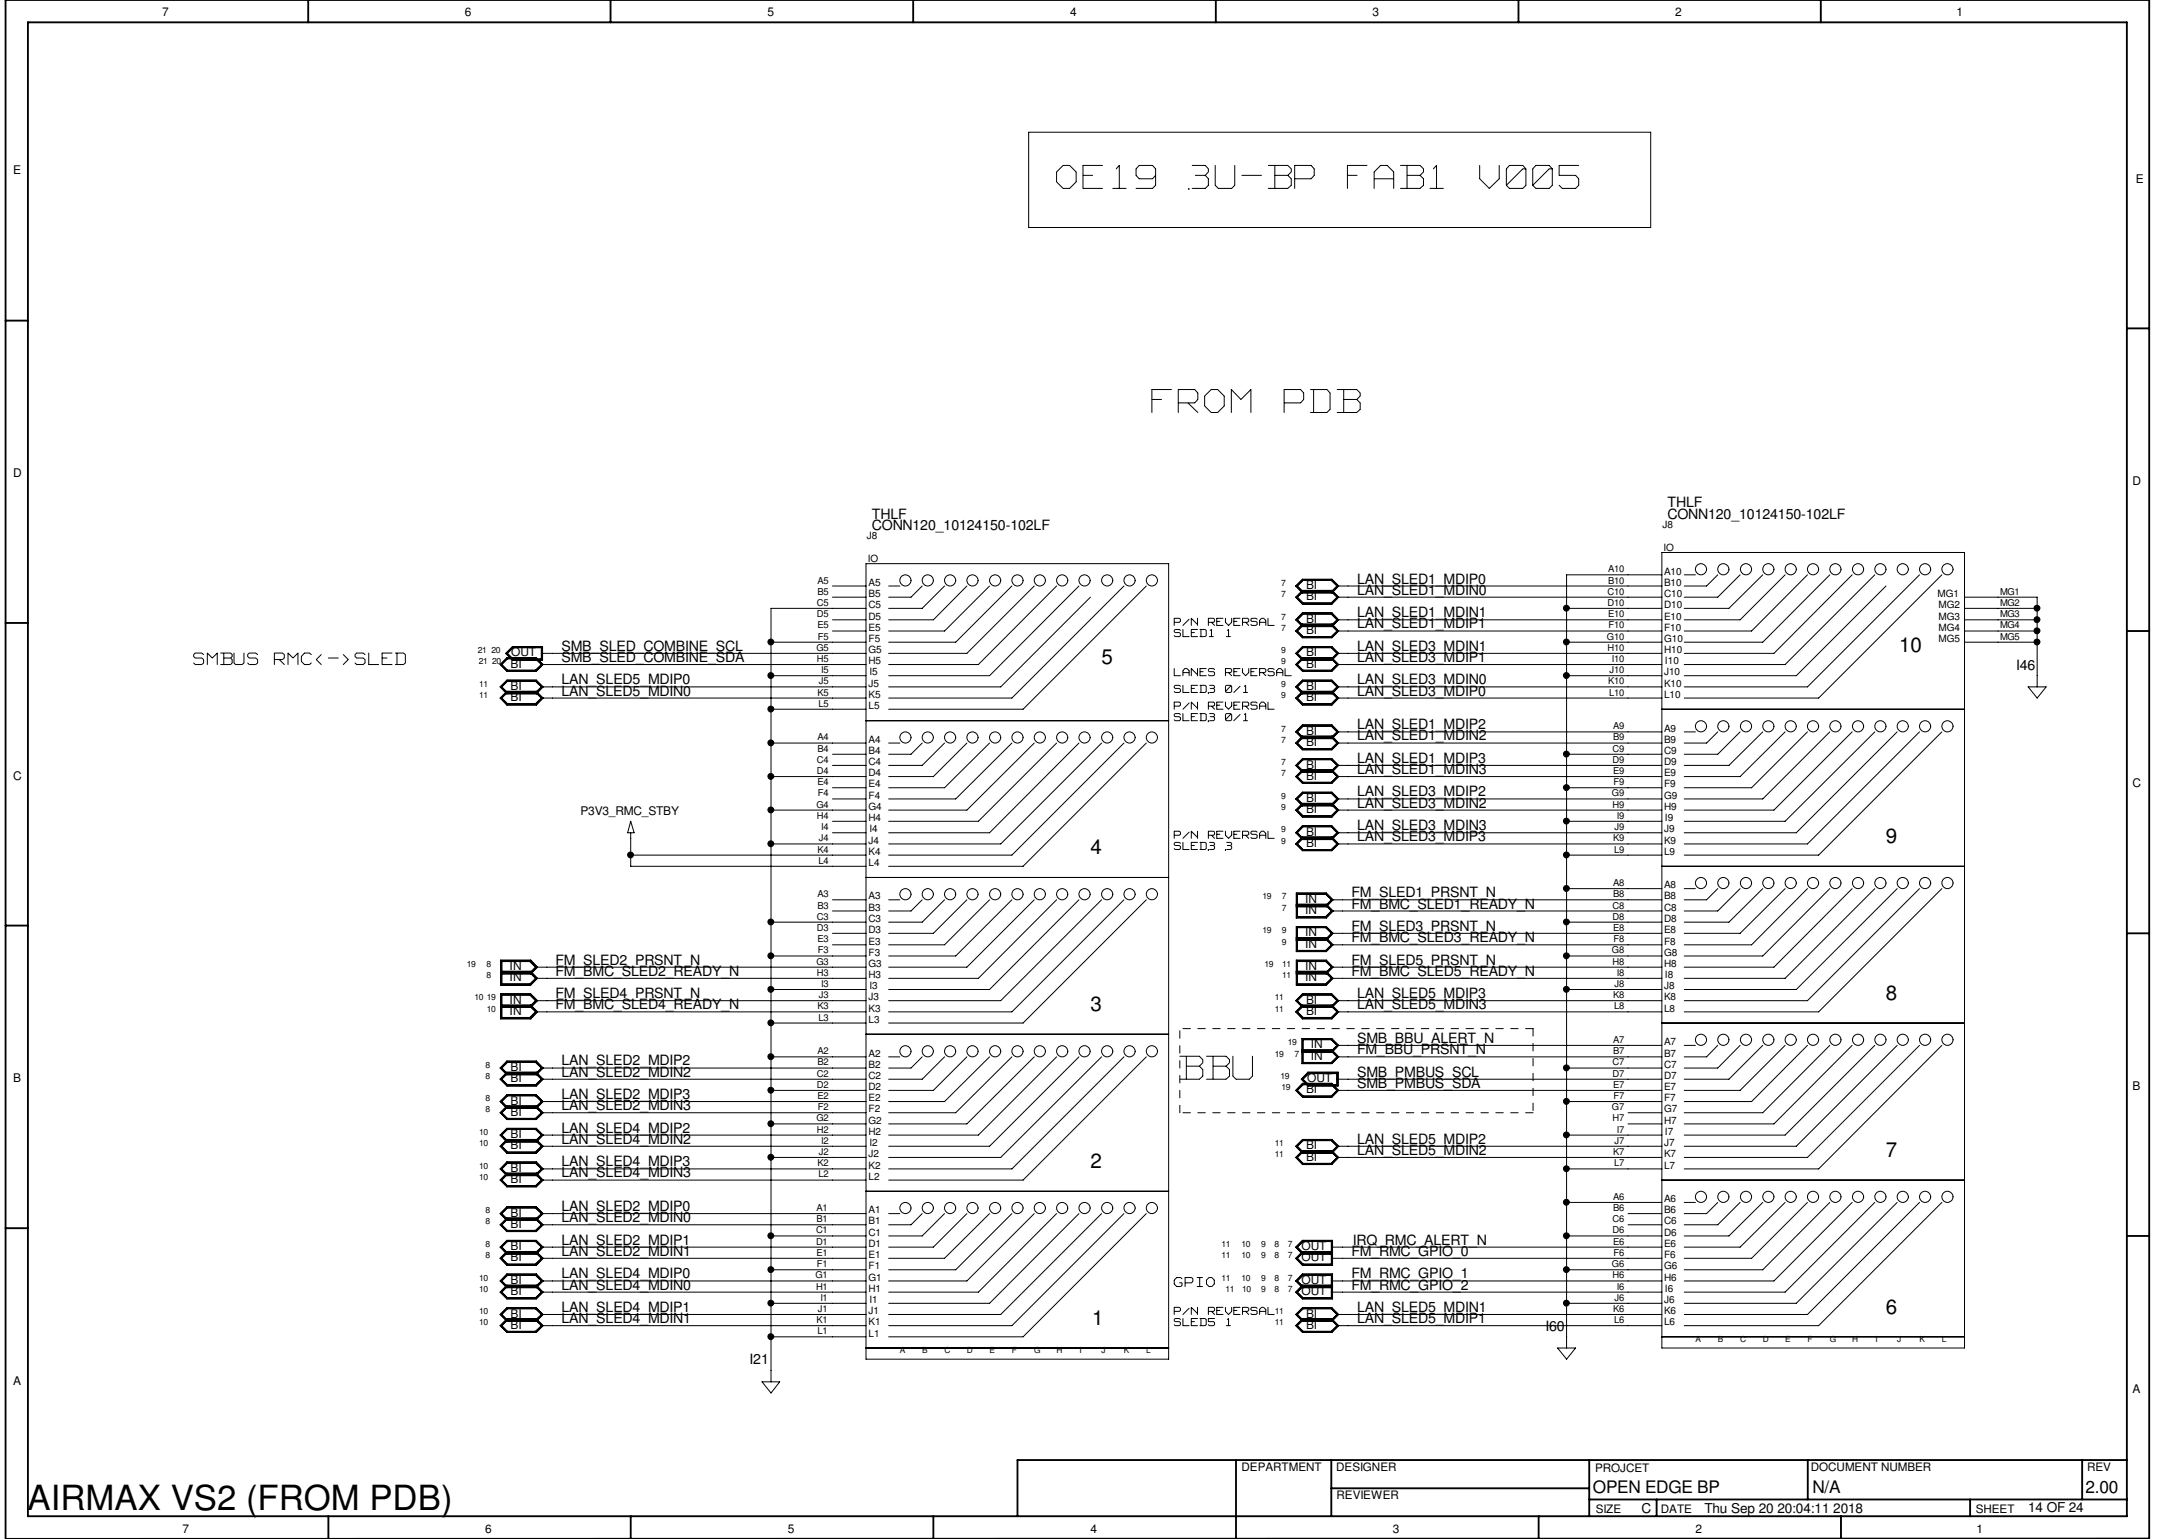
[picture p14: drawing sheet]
<svg xmlns="http://www.w3.org/2000/svg" width="297mm" height="210mm" viewBox="0 0 297 210" stroke-linecap="round" stroke-linejoin="round" font-family="sans-serif">
<defs><g id="words">
<g font-size="5.9" fill="#fff">
<text x="144.1" y="26.3">OE19 3U-BP FAB1 V005</text>
<text x="157.1" y="56.9">FROM PDB</text>
<text x="160.9" y="147.8">BBU</text>
</g>
<text font-size="4.7" x="3.8" y="206">AIRMAX VS2 (FROM PDB)</text>
<text font-size="3" fill="#fff" x="26.4" y="90.9">SMBUS RMC&lt;-&gt;SLED</text>
<g font-size="2.8">
<text x="259" y="89">10</text>
<text x="150.2" y="90.5">5</text>
<text x="148.7" y="116.5">4</text>
<text x="257.2" y="115">9</text>
<text x="148.7" y="137.9">3</text>
<text x="257.2" y="136.4">8</text>
<text x="148.7" y="159.3">2</text>
<text x="257.2" y="157.8">7</text>
<text x="257.2" y="179.2">6</text>
<text x="149" y="180.7">1</text>
</g>
<text font-size="2.4" fill="#fff" x="160.1" y="175.7">GPIO</text>
<g font-size="2.3">
<text x="217.3" y="203.7">OPEN EDGE BP</text>
<text x="247.2" y="203.6">N/A</text>
<text x="284.4" y="203.6">2.00</text>
</g>
<g font-size="1.9">
<text x="118.9" y="70.7">THLF</text>
<text x="227.4" y="69.2">THLF</text>
<text x="227.4" y="70.7">CONN120_10124150-102LF</text>
<text x="118.9" y="72.3">CONN120_10124150-102LF</text>
<text x="185.1" y="81.1">LAN_SLED1_MDIN0</text>
<text x="185.1" y="79.6">LAN_SLED1_MDIP0</text>
<text x="76.6" y="88.8">SMB_SLED_COMBINE_SCL</text>
<text x="185.1" y="88.8">LAN_SLED3_MDIN1</text>
<text x="185.1" y="85.7">LAN_SLED1_MDIP1</text>
<text x="185.1" y="84.2">LAN_SLED1_MDIN1</text>
<text x="76.6" y="94.9">LAN_SLED5_MDIN0</text>
<text x="76.6" y="90.3">SMB_SLED_COMBINE_SDA</text>
<text x="76.6" y="93.3">LAN_SLED5_MDIP0</text>
<text x="185.1" y="94.9">LAN_SLED3_MDIP0</text>
<text x="185.1" y="90.3">LAN_SLED3_MDIP1</text>
<text x="185.1" y="93.3">LAN_SLED3_MDIN0</text>
<text x="275" y="91.4">I46</text>
<text x="185.1" y="99.4">LAN_SLED1_MDIP2</text>
<text x="185.1" y="101">LAN_SLED1_MDIN2</text>
<text x="185.1" y="104.1">LAN_SLED1_MDIP3</text>
<text x="185.1" y="105.6">LAN_SLED1_MDIN3</text>
<text x="185.1" y="110.2">LAN_SLED3_MDIN2</text>
<text x="185.1" y="113.2">LAN_SLED3_MDIN3</text>
<text x="185.1" y="108.6">LAN_SLED3_MDIP2</text>
<text x="185.1" y="114.7">LAN_SLED3_MDIP3</text>
<text x="184.3" y="123.9">FM_BMC_SLED1_READY_N</text>
<text x="184.3" y="122.4">FM_SLED1_PRSNT_N</text>
<text x="75.8" y="131.6">FM_SLED2_PRSNT_N</text>
<text x="184.3" y="131.6">FM_SLED5_PRSNT_N</text>
<text x="184.3" y="127">FM_SLED3_PRSNT_N</text>
<text x="184.3" y="128.5">FM_BMC_SLED3_READY_N</text>
<text x="75.8" y="136.1">FM_SLED4_PRSNT_N</text>
<text x="75.8" y="133.1">FM_BMC_SLED2_READY_N</text>
<text x="75.8" y="137.7">FM_BMC_SLED4_READY_N</text>
<text x="184.3" y="133.1">FM_BMC_SLED5_READY_N</text>
<text x="185.1" y="137.7">LAN_SLED5_MDIN3</text>
<text x="185.1" y="136.1">LAN_SLED5_MDIP3</text>
<text x="185.1" y="142.2">SMB_BBU_ALERT_N</text>
<text x="185.1" y="143.8">FM_BBU_PRSNT_N</text>
<text x="76.6" y="145.3">LAN_SLED2_MDIP2</text>
<text x="76.6" y="149.9">LAN_SLED2_MDIP3</text>
<text x="76.6" y="146.9">LAN_SLED2_MDIN2</text>
<text x="185.1" y="146.9">SMB_PMBUS_SCL</text>
<text x="185.1" y="148.4">SMB_PMBUS_SDA</text>
<text x="76.6" y="154.5">LAN_SLED4_MDIP2</text>
<text x="76.6" y="156">LAN_SLED4_MDIN2</text>
<text x="76.6" y="151.4">LAN_SLED2_MDIN3</text>
<text x="185.1" y="156">LAN_SLED5_MDIP2</text>
<text x="76.6" y="160.6">LAN_SLED4_MDIN3</text>
<text x="76.6" y="159">LAN_SLED4_MDIP3</text>
<text x="185.1" y="157.5">LAN_SLED5_MDIN2</text>
<text x="76.6" y="166.7">LAN_SLED2_MDIN0</text>
<text x="76.6" y="165.2">LAN_SLED2_MDIP0</text>
<text x="76.6" y="169.8">LAN_SLED2_MDIP1</text>
<text x="76.6" y="171.3">LAN_SLED2_MDIN1</text>
<text x="184.3" y="171.3">FM_RMC_GPIO_0</text>
<text x="184.5" y="169.8">IRQ_RMC_ALERT_N</text>
<text x="76.6" y="178.9">LAN_SLED4_MDIP1</text>
<text x="76.6" y="175.9">LAN_SLED4_MDIN0</text>
<text x="76.6" y="174.3">LAN_SLED4_MDIP0</text>
<text x="184.3" y="175.9">FM_RMC_GPIO_2</text>
<text x="184.3" y="174.3">FM_RMC_GPIO_1</text>
<text x="185.1" y="178.9">LAN_SLED5_MDIN1</text>
<text x="76.6" y="180.5">LAN_SLED4_MDIN1</text>
<text x="185.1" y="180.5">LAN_SLED5_MDIP1</text>
<text x="210.8" y="181.5">I60</text>
<text x="102.2" y="186.1">I21</text>
<text x="223.9" y="206.3">C</text>
<text x="232.4" y="206.3">Thu Sep 20 20:04:11 2018</text>
<text x="276.6" y="206.2">14 OF 24</text>
</g>
<g font-size="1.9" fill="#fff">
<text x="160.1" y="85.5">P/N REVERSAL</text>
<text x="160.1" y="87">SLED1</text>
<text x="167" y="87">1</text>
<text x="160.1" y="92.3">LANES REVERSAL</text>
<text x="160.1" y="94.6">SLED3 0/1</text>
<text x="160.1" y="96.9">P/N REVERSAL</text>
<text x="160.1" y="98.5">SLED3 0/1</text>
<text x="160.1" y="114.5">P/N REVERSAL</text>
<text x="160.1" y="116">SLED3 3</text>
<text x="160.1" y="179.5">P/N REVERSAL</text>
<text x="160.1" y="181">SLED5</text>
<text x="167" y="181">1</text>
</g>
<g font-size="1.6">
<text x="22.1" y="2.2">7</text>
<text x="63.4" y="2.2">6</text>
<text x="104.7" y="2.2">5</text>
<text x="146" y="2.2">4</text>
<text x="187.2" y="2.2">3</text>
<text x="228.5" y="2.2">2</text>
<text x="266.8" y="2.2">1</text>
<text x="1.8" y="23.8">E</text>
<text x="291.3" y="24.9">E</text>
<text x="1.8" y="65.1">D</text>
<text x="290.8" y="66.1">D</text>
<text x="178.1" y="81.9">BI</text>
<text x="178.1" y="80.3">BI</text>
<text x="69.7" y="89.5">OUT</text>
<text x="178.1" y="89.5">BI</text>
<text x="178.1" y="86.5">BI</text>
<text x="178.1" y="84.9">BI</text>
<text x="69.6" y="94.1">BI</text>
<text x="69.6" y="95.6">BI</text>
<text x="69.6" y="91.1">BI</text>
<text x="178.1" y="94.1">BI</text>
<text x="178.1" y="95.6">BI</text>
<text x="178.1" y="91.1">BI</text>
<text x="178.1" y="101.8">BI</text>
<text x="178.1" y="100.2">BI</text>
<text x="1.8" y="106.3">C</text>
<text x="178.1" y="106.3">BI</text>
<text x="178.1" y="104.8">BI</text>
<text x="290.8" y="107.4">C</text>
<text x="79.2" y="111.2">P3V3_RMC_STBY</text>
<text x="178.1" y="114">BI</text>
<text x="178.1" y="110.9">BI</text>
<text x="178.1" y="109.4">BI</text>
<text x="178.1" y="115.5">BI</text>
<text x="178" y="124.7">IN</text>
<text x="178" y="123.1">IN</text>
<text x="178" y="129.2">IN</text>
<text x="178" y="127.7">IN</text>
<text x="69.5" y="136.9">IN</text>
<text x="69.5" y="133.9">IN</text>
<text x="69.5" y="132.3">IN</text>
<text x="178" y="133.9">IN</text>
<text x="178" y="132.3">IN</text>
<text x="178.1" y="136.9">BI</text>
<text x="69.5" y="138.4">IN</text>
<text x="178.1" y="138.4">BI</text>
<text x="178.8" y="143">IN</text>
<text x="1.8" y="147.6">B</text>
<text x="69.6" y="147.6">BI</text>
<text x="69.6" y="146.1">BI</text>
<text x="178.1" y="149.1">BI</text>
<text x="178.3" y="147.6">OUT</text>
<text x="178.8" y="144.5">IN</text>
<text x="290.8" y="148.7">B</text>
<text x="69.6" y="155.2">BI</text>
<text x="69.6" y="152.2">BI</text>
<text x="69.6" y="150.7">BI</text>
<text x="69.6" y="161.4">BI</text>
<text x="69.6" y="159.8">BI</text>
<text x="69.6" y="156.8">BI</text>
<text x="178.1" y="156.8">BI</text>
<text x="178.1" y="158.3">BI</text>
<text x="69.6" y="167.5">BI</text>
<text x="69.6" y="165.9">BI</text>
<text x="69.6" y="170.5">BI</text>
<text x="69.6" y="172">BI</text>
<text x="177.5" y="172">OUT</text>
<text x="177.5" y="170.5">OUT</text>
<text x="69.6" y="176.7">BI</text>
<text x="69.6" y="179.7">BI</text>
<text x="69.6" y="175.1">BI</text>
<text x="177.5" y="176.7">OUT</text>
<text x="177.5" y="175.1">OUT</text>
<text x="178.1" y="179.7">BI</text>
<text x="69.6" y="181.2">BI</text>
<text x="178.1" y="181.2">BI</text>
<text x="1.8" y="188.8">A</text>
<text x="290.8" y="189.9">A</text>
<text x="169.3" y="200.6">DEPARTMENT</text>
<text x="182.2" y="200.7">DESIGNER</text>
<text x="217.5" y="200.7">PROJCET</text>
<text x="247" y="200.7">DOCUMENT NUMBER</text>
<text x="284.6" y="200.7">REV</text>
<text x="24.9" y="209">7</text>
<text x="66.2" y="209">6</text>
<text x="107.4" y="209">5</text>
<text x="148.7" y="209">4</text>
<text x="182.3" y="204.5">REVIEWER</text>
<text x="189.9" y="209">3</text>
<text x="217.6" y="206.3">SIZE</text>
<text x="226.5" y="206.3">DATE</text>
<text x="231.2" y="209">2</text>
<text x="269.4" y="206.4">SHEET</text>
<text x="269.6" y="209">1</text>
</g>
<g font-size="1.4">
<text x="226.7" y="72">J8</text>
<text x="118.2" y="73.5">J8</text>
<text x="118.4" y="76.7">IO</text>
<text x="226.9" y="75.1">IO</text>
<text x="118.4" y="82.9">C5</text>
<text x="118.4" y="81.4">B5</text>
<text x="118.4" y="79.9">A5</text>
<text x="226.9" y="82.9">D10</text>
<text x="226.9" y="81.4">C10</text>
<text x="226.9" y="79.9">B10</text>
<text x="226.9" y="78.4">A10</text>
<text x="264.2" y="81.4">MG1</text>
<text x="264.4" y="82.9">MG2</text>
<text x="118.4" y="89.1">G5</text>
<text x="118.4" y="87.5">F5</text>
<text x="118.4" y="86">E5</text>
<text x="118.4" y="84.5">D5</text>
<text x="226.9" y="89.1">H10</text>
<text x="226.9" y="87.5">G10</text>
<text x="226.9" y="86">F10</text>
<text x="226.9" y="84.5">E10</text>
<text x="264.4" y="87.5">MG5</text>
<text x="264.4" y="86">MG4</text>
<text x="264.4" y="84.5">MG3</text>
<text x="118.4" y="95.2">K5</text>
<text x="118.4" y="93.6">J5</text>
<text x="118.4" y="90.6">H5</text>
<text x="118.6" y="92.1">I5</text>
<text x="226.9" y="95.2">L10</text>
<text x="226.9" y="93.6">K10</text>
<text x="226.9" y="92.1">J10</text>
<text x="227.1" y="90.6">I10</text>
<text x="118.4" y="96.7">L5</text>
<text x="118.4" y="101.3">A4</text>
<text x="226.9" y="101.3">B9</text>
<text x="226.9" y="99.8">A9</text>
<text x="118.4" y="107.4">E4</text>
<text x="118.4" y="105.9">D4</text>
<text x="118.4" y="104.4">C4</text>
<text x="118.4" y="102.8">B4</text>
<text x="226.9" y="107.4">F9</text>
<text x="226.9" y="105.9">E9</text>
<text x="226.9" y="104.4">D9</text>
<text x="226.9" y="102.8">C9</text>
<text x="118.4" y="112">H4</text>
<text x="118.4" y="110.4">G4</text>
<text x="118.4" y="108.9">F4</text>
<text x="118.6" y="113.5">I4</text>
<text x="226.9" y="113.5">J9</text>
<text x="226.9" y="110.4">H9</text>
<text x="226.9" y="108.9">G9</text>
<text x="227.1" y="112">I9</text>
<text x="118.4" y="118.1">L4</text>
<text x="118.4" y="116.6">K4</text>
<text x="118.4" y="115.1">J4</text>
<text x="226.9" y="116.6">L9</text>
<text x="226.9" y="115.1">K9</text>
<text x="118.4" y="125.7">C3</text>
<text x="118.4" y="124.2">B3</text>
<text x="118.4" y="122.7">A3</text>
<text x="226.9" y="125.7">D8</text>
<text x="226.9" y="124.2">C8</text>
<text x="226.9" y="122.7">B8</text>
<text x="226.9" y="121.2">A8</text>
<text x="118.4" y="131.9">G3</text>
<text x="118.4" y="130.3">F3</text>
<text x="118.4" y="128.8">E3</text>
<text x="118.4" y="127.3">D3</text>
<text x="226.9" y="131.9">H8</text>
<text x="226.9" y="130.3">G8</text>
<text x="226.9" y="128.8">F8</text>
<text x="226.9" y="127.3">E8</text>
<text x="118.4" y="138">K3</text>
<text x="118.4" y="136.4">J3</text>
<text x="118.4" y="133.4">H3</text>
<text x="118.6" y="134.9">I3</text>
<text x="226.9" y="138">L8</text>
<text x="226.9" y="136.4">K8</text>
<text x="226.9" y="134.9">J8</text>
<text x="227.1" y="133.4">I8</text>
<text x="118.4" y="139.5">L3</text>
<text x="226.9" y="142.5">A7</text>
<text x="118.4" y="148.7">D2</text>
<text x="118.4" y="147.2">C2</text>
<text x="118.4" y="145.6">B2</text>
<text x="118.4" y="144.1">A2</text>
<text x="226.9" y="148.7">E7</text>
<text x="226.9" y="147.2">D7</text>
<text x="226.9" y="145.6">C7</text>
<text x="226.9" y="144.1">B7</text>
<text x="118.4" y="154.8">H2</text>
<text x="118.4" y="153.2">G2</text>
<text x="118.4" y="151.7">F2</text>
<text x="118.4" y="150.2">E2</text>
<text x="226.9" y="153.2">H7</text>
<text x="226.9" y="151.7">G7</text>
<text x="226.9" y="150.2">F7</text>
<text x="227.1" y="154.8">I7</text>
<text x="118.4" y="160.9">L2</text>
<text x="118.4" y="159.4">K2</text>
<text x="118.4" y="157.8">J2</text>
<text x="118.6" y="156.3">I2</text>
<text x="226.9" y="159.4">L7</text>
<text x="226.9" y="157.8">K7</text>
<text x="226.9" y="156.3">J7</text>
<text x="118.4" y="167">B1</text>
<text x="118.4" y="165.5">A1</text>
<text x="226.9" y="167">C6</text>
<text x="226.9" y="165.5">B6</text>
<text x="226.9" y="164">A6</text>
<text x="118.4" y="173.1">F1</text>
<text x="118.4" y="171.6">E1</text>
<text x="118.4" y="170.1">D1</text>
<text x="118.4" y="168.5">C1</text>
<text x="226.9" y="173.1">G6</text>
<text x="226.9" y="171.6">F6</text>
<text x="226.9" y="170.1">E6</text>
<text x="226.9" y="168.5">D6</text>
<text x="118.4" y="179.2">J1</text>
<text x="118.4" y="176.2">H1</text>
<text x="118.4" y="174.7">G1</text>
<text x="118.6" y="177.7">I1</text>
<text x="226.9" y="179.2">K6</text>
<text x="226.9" y="177.7">J6</text>
<text x="226.9" y="174.7">H6</text>
<text x="227.1" y="176.2">I6</text>
<text x="118.4" y="182.3">L1</text>
<text x="118.4" y="180.8">K1</text>
<text x="226.9" y="180.8">L6</text>
</g>
<g font-size="1.3">
<text x="111.4" y="82.6">C5</text>
<text x="111.5" y="81.1">B5</text>
<text x="111.5" y="79.6">A5</text>
<text x="219.2" y="82.6">D10</text>
<text x="219.2" y="81.1">C10</text>
<text x="219.3" y="79.6">B10</text>
<text x="219.3" y="78.1">A10</text>
<text x="272.8" y="82.6">MG2</text>
<text x="272.8" y="81.1">MG1</text>
<text x="111.3" y="88.8">G5</text>
<text x="111.4" y="84.2">D5</text>
<text x="111.5" y="85.7">E5</text>
<text x="111.5" y="87.2">F5</text>
<text x="219.2" y="87.2">G10</text>
<text x="219.2" y="88.8">H10</text>
<text x="219.3" y="84.2">E10</text>
<text x="219.4" y="85.7">F10</text>
<text x="272.8" y="87.2">MG5</text>
<text x="272.8" y="85.7">MG4</text>
<text x="272.8" y="84.2">MG3</text>
<text x="111.4" y="90.3">H5</text>
<text x="111.5" y="94.9">K5</text>
<text x="111.7" y="93.3">J5</text>
<text x="112" y="91.8">I5</text>
<text x="219.3" y="93.3">K10</text>
<text x="219.5" y="94.9">L10</text>
<text x="219.5" y="91.8">J10</text>
<text x="219.8" y="90.3">I10</text>
<text x="111.5" y="101">A4</text>
<text x="111.6" y="96.4">L5</text>
<text x="220" y="101">B9</text>
<text x="220" y="99.4">A9</text>
<text x="111.4" y="105.6">D4</text>
<text x="111.4" y="104.1">C4</text>
<text x="111.5" y="107.1">E4</text>
<text x="111.5" y="102.5">B4</text>
<text x="219.9" y="104.1">D9</text>
<text x="219.9" y="102.5">C9</text>
<text x="220" y="105.6">E9</text>
<text x="220" y="107.1">F9</text>
<text x="111.3" y="110.2">G4</text>
<text x="111.4" y="111.7">H4</text>
<text x="111.5" y="108.6">F4</text>
<text x="112" y="113.2">I4</text>
<text x="219.8" y="108.6">G9</text>
<text x="219.9" y="110.2">H9</text>
<text x="220.2" y="113.2">J9</text>
<text x="220.5" y="111.7">I9</text>
<text x="111.5" y="116.3">K4</text>
<text x="111.6" y="117.8">L4</text>
<text x="111.7" y="114.7">J4</text>
<text x="220" y="114.7">K9</text>
<text x="220.1" y="116.3">L9</text>
<text x="111.4" y="125.4">C3</text>
<text x="111.5" y="123.9">B3</text>
<text x="111.5" y="122.4">A3</text>
<text x="219.9" y="125.4">D8</text>
<text x="219.9" y="123.9">C8</text>
<text x="220" y="122.4">B8</text>
<text x="220" y="120.9">A8</text>
<text x="111.3" y="131.6">G3</text>
<text x="111.4" y="127">D3</text>
<text x="111.5" y="128.5">E3</text>
<text x="111.5" y="130">F3</text>
<text x="219.8" y="130">G8</text>
<text x="219.9" y="131.6">H8</text>
<text x="220" y="127">E8</text>
<text x="220" y="128.5">F8</text>
<text x="111.4" y="133.1">H3</text>
<text x="111.5" y="137.7">K3</text>
<text x="111.7" y="136.1">J3</text>
<text x="112" y="134.6">I3</text>
<text x="220" y="136.1">K8</text>
<text x="220.1" y="137.7">L8</text>
<text x="220.2" y="134.6">J8</text>
<text x="220.5" y="133.1">I8</text>
<text x="111.5" y="143.8">A2</text>
<text x="111.6" y="139.2">L3</text>
<text x="220" y="143.8">B7</text>
<text x="220" y="142.2">A7</text>
<text x="111.4" y="148.4">D2</text>
<text x="111.4" y="146.9">C2</text>
<text x="111.5" y="149.9">E2</text>
<text x="111.5" y="145.3">B2</text>
<text x="219.9" y="146.9">D7</text>
<text x="219.9" y="145.3">C7</text>
<text x="220" y="148.4">E7</text>
<text x="220" y="149.9">F7</text>
<text x="111.3" y="153">G2</text>
<text x="111.4" y="154.5">H2</text>
<text x="111.5" y="151.4">F2</text>
<text x="112" y="156">I2</text>
<text x="219.8" y="151.4">G7</text>
<text x="219.9" y="153">H7</text>
<text x="220.2" y="156">J7</text>
<text x="220.5" y="154.5">I7</text>
<text x="111.5" y="159">K2</text>
<text x="111.6" y="160.6">L2</text>
<text x="111.7" y="157.5">J2</text>
<text x="220" y="157.5">K7</text>
<text x="220.1" y="159">L7</text>
<text x="111.4" y="166.7">B1</text>
<text x="111.4" y="165.2">A1</text>
<text x="219.9" y="166.7">C6</text>
<text x="220" y="165.2">B6</text>
<text x="220" y="163.7">A6</text>
<text x="111.3" y="169.8">D1</text>
<text x="111.3" y="168.2">C1</text>
<text x="111.4" y="171.3">E1</text>
<text x="111.4" y="172.8">F1</text>
<text x="219.8" y="172.8">G6</text>
<text x="219.9" y="168.2">D6</text>
<text x="220" y="169.8">E6</text>
<text x="220" y="171.3">F6</text>
<text x="111.2" y="174.3">G1</text>
<text x="111.3" y="175.9">H1</text>
<text x="111.5" y="178.9">J1</text>
<text x="111.9" y="177.4">I1</text>
<text x="219.9" y="174.3">H6</text>
<text x="220" y="178.9">K6</text>
<text x="220.2" y="177.4">J6</text>
<text x="220.5" y="175.9">I6</text>
<text x="111.4" y="180.5">K1</text>
<text x="111.5" y="182">L1</text>
<text x="220.1" y="180.5">L6</text>
</g>
<g font-size="1.2">
<text x="174.7" y="79.9">7</text>
<text x="174.7" y="81.4">7</text>
<text x="65.1" y="89.1">21 20</text>
<text x="174.7" y="89.1">9</text>
<text x="174.7" y="86">7</text>
<text x="174.7" y="84.5">7</text>
<text x="65.3" y="90.6">21</text>
<text x="65.4" y="93.6">11</text>
<text x="65.4" y="95.2">11</text>
<text x="67.1" y="90.6">20</text>
<text x="174.7" y="90.6">9</text>
<text x="174.7" y="93.6">9</text>
<text x="174.7" y="95.2">9</text>
<text x="174.7" y="101.3">7</text>
<text x="174.7" y="99.8">7</text>
<text x="174.7" y="104.4">7</text>
<text x="174.7" y="105.9">7</text>
<text x="174.7" y="108.9">9</text>
<text x="174.7" y="110.4">9</text>
<text x="174.7" y="113.5">9</text>
<text x="174.7" y="115.1">9</text>
<text x="172.2" y="122.7">19</text>
<text x="174.8" y="122.7">7</text>
<text x="174.8" y="124.2">7</text>
<text x="63.7" y="131.9">19</text>
<text x="66.3" y="131.9">8</text>
<text x="172.2" y="127.3">19</text>
<text x="172.5" y="131.9">19</text>
<text x="174.8" y="127.3">9</text>
<text x="174.8" y="128.8">9</text>
<text x="174.9" y="131.9">11</text>
<text x="64.7" y="136.4">10</text>
<text x="66.3" y="133.4">8</text>
<text x="66.4" y="136.4">19</text>
<text x="66.4" y="138">10</text>
<text x="173.9" y="136.4">11</text>
<text x="173.9" y="138">11</text>
<text x="174.9" y="133.4">11</text>
<text x="175.6" y="142.5">19</text>
<text x="66.2" y="147.2">8</text>
<text x="66.2" y="145.6">8</text>
<text x="173.9" y="144.1">19</text>
<text x="174.6" y="147.2">19</text>
<text x="174.8" y="148.7">19</text>
<text x="176.5" y="144.1">7</text>
<text x="65.4" y="154.8">10</text>
<text x="66.2" y="150.2">8</text>
<text x="66.2" y="151.7">8</text>
<text x="65.4" y="160.9">10</text>
<text x="65.4" y="159.4">10</text>
<text x="65.4" y="156.3">10</text>
<text x="173.9" y="157.8">11</text>
<text x="173.9" y="156.3">11</text>
<text x="66.2" y="167">8</text>
<text x="66.2" y="165.5">8</text>
<text x="66.2" y="171.6">8</text>
<text x="66.2" y="170.1">8</text>
<text x="166.6" y="171.6">11</text>
<text x="166.6" y="170.1">11</text>
<text x="169.3" y="171.6">10</text>
<text x="169.3" y="170.1">10</text>
<text x="172" y="170.1">9</text>
<text x="172" y="171.6">9</text>
<text x="173.8" y="171.6">8</text>
<text x="173.8" y="170.1">8</text>
<text x="175.6" y="171.6">7</text>
<text x="175.6" y="170.1">7</text>
<text x="65.4" y="179.2">10</text>
<text x="65.4" y="176.2">10</text>
<text x="65.4" y="174.7">10</text>
<text x="166.6" y="174.7">11</text>
<text x="167.1" y="176.2">11</text>
<text x="169.3" y="174.7">10</text>
<text x="169.4" y="176.2">10</text>
<text x="172" y="174.7">9</text>
<text x="172" y="176.2">9</text>
<text x="173.8" y="174.7">8</text>
<text x="173.8" y="176.2">8</text>
<text x="173.9" y="179.2">11</text>
<text x="175.6" y="174.7">7</text>
<text x="175.6" y="176.2">7</text>
<text x="65.4" y="180.8">10</text>
<text x="173.9" y="180.8">11</text>
</g>
<g font-size="1.1">
<text x="122.7" y="184.6">A</text>
<text x="125.8" y="184.6">B</text>
<text x="128.8" y="184.6">C</text>
<text x="131.9" y="184.6">D</text>
<text x="135" y="184.6">E</text>
<text x="138" y="184.6">F</text>
<text x="141.1" y="184.6">G</text>
<text x="144.1" y="184.6">H</text>
<text x="147.2" y="184.6">I</text>
<text x="150.2" y="184.6">J</text>
<text x="153.3" y="184.6">K</text>
<text x="156.3" y="184.6">L</text>
<text x="231.2" y="183">A</text>
<text x="234.3" y="183">B</text>
<text x="237.3" y="183">C</text>
<text x="240.4" y="183">D</text>
<text x="243.5" y="183">E</text>
<text x="246.5" y="183">F</text>
<text x="249.6" y="183">G</text>
<text x="252.6" y="183">H</text>
<text x="255.8" y="183">I</text>
<text x="258.7" y="183">J</text>
<text x="261.8" y="183">K</text>
<text x="264.8" y="183">L</text>
</g>
</g></defs>
<g fill="none" stroke="#000" stroke-width=".25">
<path d="M3.8 3h286.3v203.8h-286.3zM42 0v3M83.3 0v3M124.5 0v3M165.8 0v3M207.1 0v3M248.3 0v3M.8 43.7h3M290.1 44.8h3M.8 85h3M290.1 86.1h3M.8 126.2h3"/>
<path d="M290.1 127.3h3M.8 167.5h3M290.1 168.6h3M168.6 199.2v10.6M181.6 199.1v7.7M216.7 199.1v7.7M246.5 199.1v5.4M284 199.1v5.4M290.1 199.1h-151.3v7.7M.8 209.8v-209.8h292.3v209.8l-292.3 .1M44.8 206.8v3M86 206.8v3"/>
<path d="M127.3 206.8v3M181.6 203h35.1M209.8 206.8v3M216.7 204.5h73.4M225.9 204.5v2.3M251.1 206.8v3M268.7 204.5v2.3"/>
</g>
<path d="M160.9 151.8v-11.5M209.1 151.8h-48.2M209.1 140.3h-48.2M209.1 140.3v11.5" fill="none" stroke="#000" stroke-width=".14" stroke-dasharray="1 1 1 1 1 1 1 1"/>
<g fill="none" stroke="#000" stroke-width=".14">
<path d="M140.3 18h84.8v13h-84.8zM144.1 24.8l.9 .9M144.1 23.5v1.3M145 22.6l-.9 .9M145 25.7h.8M145 22.6h.8M145.9 22.6l.9 .9M146.8 23.5v1.3M146.8 24.8l-.9 .9M147.7 22.6h2.7M147.7 22.6v3.1M147.7 25.7h2.7"/>
<path d="M147.7 23.9h1.3M151.8 25.7h1.8M152.7 22.6v3.1M152.7 22.6l-.5 .4M154.9 25.7h2.2M154.9 23.9l.5 .5M154.9 23.1v.8M155.4 22.6l-.5 .4M155.4 22.6h1.7M155.4 24.4h1.7M157.2 22.6l.4 .4M157.6 24l-.4 .4"/>
<path d="M157.6 23.1v2.1M157.6 25.3l-.4 .4M162.1 25.7h.1M162.6 25.7h1.7M162.6 22.6h1.7M163 23.9h1.3M164.4 22.6l.4 .4M164.4 24l.4 .4M164.8 23.1v.3M164.8 24.4v.8M164.8 25.3l-.4 .4M164.8 23.5l-.4 .4"/>
<path d="M165.7 25.3l.5 .4M165.7 22.6v2.6M166.2 25.7h1.7M168.4 22.6v2.6M168.4 25.3l-.4 .4M169.4 23.9h2.6M173 25.7h2.6M173 22.6h2.6M173.9 22.6v3.1M173.9 23.9h1.7M175.6 22.6l.5 .4M175.6 23.9l.5 .5"/>
<path d="M176.1 23.1v.3M176.1 24.4v.8M176.1 23.5l-.4 .4M176.1 25.3l-.5 .4M176.6 22.6h2.2M176.6 22.6v3.1M176.6 24.4h2.2M178.8 22.6l.4 .4M179.2 23.9l-.4 .5M179.2 23.1v.8M183.8 22.6h2.6M183.8 22.6v3.1"/>
<path d="M183.8 23.9h1.3M187.4 23.5v2.2M187.4 24.4h2.6M188.3 22.6l-.9 .9M188.3 22.6h.8M189.2 22.6l.9 .9M190.1 23.5v2.2M191 25.7h2.6M191 22.6h2.6M191.9 22.6v3.1M191.9 23.9h1.7M193.7 22.6l.4 .4"/>
<path d="M193.7 23.9l.4 .5M194.1 23.1v.3M194.1 24.4v.8M194.1 23.5l-.4 .4M194.1 25.3l-.4 .4M195 25.7h1.8M195.9 22.6v3.1M195.9 22.6l-.4 .4M201.8 24.4l1.3 1.3M201.8 22.6v1.7M204.5 22.6v1.7M204.5 24.4l-1.4 1.3"/>
<path d="M205.4 25.3l.5 .4M205.4 23.1v2.1M205.9 22.6l-.5 .4M205.9 25.7h1.7M205.9 22.6h1.7M207.6 23.1l-2.1 2.1M207.7 23h.4M207.7 22.6l.4 .4M208.1 25.3l-.4 .4M208.1 23.1v2.1M209 25.3l.5 .4M209 23.1v2.1"/>
<path d="M209.5 22.6l-.5 .4M209.5 25.7h1.7M209.5 22.6h1.7M211.2 23.1l-2.1 2.1M211.3 23h.4M211.3 22.6l.4 .4M211.7 25.3l-.4 .4M211.7 23.1v2.1M212.6 25.3l.5 .4M212.6 22.6v1.3M212.7 23.9h2.1M212.7 22.6h2.6"/>
<path d="M213.1 25.7h1.7M214.9 23.9l.4 .5M215.3 25.3l-.4 .4M215.3 24.4v.8M157.1 53.1h2.7M157.1 53.2v3.1M157.1 54.5h1.3M160.7 53.1h2.2M160.7 53.2v3.1M160.7 54.9h2.2M162 55l1.4 1.3M162.9 53.1l.5 .5"/>
<path d="M163.4 54.5l-.5 .4M163.4 53.6v.8M164.3 55.4l.9 .9M164.3 54.1v1.2M165.2 53.1l-.9 .9M165.2 53.1h.8M165.2 56.3h.8M166.1 53.1l.9 .9M167 54.1v1.2M167 55.4l-.9 .9M167.9 53.1l1.3 1.3M167.9 53.2v3.1"/>
<path d="M170.6 53.2v3.1M170.6 53.1l-1.4 1.4M175.1 53.1h2.2M175.1 53.2v3.1M175.2 54.9h2.1M177.4 53.1l.4 .5M177.8 54.5l-.4 .4M177.8 53.6v.8M178.7 53.1h2.2M178.7 56.3h2.2M179.2 53.2v3M181 53.1l.4 .5"/>
<path d="M181.4 53.6v2.2M181.4 55.8l-.4 .5M182.4 53.1h2.6M182.4 56.3h2.6M183.3 53.2v3M183.3 54.5h1.7M185 53.1l.5 .5M185 54.5l.5 .4M185.5 53.6v.4M185.5 55v.8M185.5 54l-.4 .4M185.5 55.8l-.5 .5"/>
<path d="M113.5 79.9h4.6M118.1 76.9h41.3v108.5h-41.3zM121.2 79.9h1.5M125.8 79.9l-1.6 1.5h-3M128.8 79.9l-3 3.1h-4.6M131.9 79.9l-4.6 4.6h-6.1M135 79.9l-6.2 6.2h-7.6M138 79.9l-7.7 7.7h-9.1M141.1 79.9l-9.2 9.2h-10.7M144.1 79.9l-10.7 10.7h-12.2M147.1 79.9l-12.1 12.3h-13.8M153.3 79.9l-15.3 15.3h-16.8"/>
<path d="M156.3 79.9l-16.8 16.8h-18.3M176.7 79.9l.9-.9h4l1 .9-1 1h-4zM176.9 79.9l.8-.8h3.9l.8 .8-.8 .9h-3.9zM177.7 79h3.9l.9 .9-.9 .9h-3.9l-.9-.9zM182.3 79.9h44.3M182.3 79.9l-.7-.7h-3.9l-.8 .7 .8 .8M182.3 79.9l-.7 .8M226.6 75.4h41.3v108.5h-41.3zM226.6 78.4h-12.9v105.5M229.7 78.4h1.5M234.3 78.4l-1.6 1.5h-3M237.3 78.4l-3 3h-4.6"/>
<path d="M240.4 78.4l-4.6 4.6h-6.1M243.5 78.4l-6.2 6.1h-7.6M246.5 78.4l-7.6 7.7h-9.2M249.6 78.4l-9.2 9.2h-10.7M252.6 78.4l-10.7 10.7h-12.2M255.7 78.4l-12.2 12.2h-13.8M257.2 79.9l-12.2 12.3h-15.3M261.8 78.4l-15.3 15.3h-16.8M264.8 78.4l-16.8 16.8h-18.3M26.4 89.3v.2M26.4 89.5l.2 .2M26.4 90.4l.2 .2"/>
<path d="M26.6 89.1l-.1 .1M26.7 90.6h.8M26.7 89.7h.8M26.7 89.1h.8M27.5 89.1l.3 .2M27.5 89.7l.3 .3M27.8 90.4l-.3 .2M27.8 90v.4M28.3 89.1l.6 .6M28.3 89.1v1.5M29.6 89.1v1.5M29.6 89.1l-.6 .6"/>
<path d="M30.1 90.6h1.3M30.1 89.1h1.3M30.5 89.1v1.5M30.6 89.7h.8M31.5 89.1l.2 .2M31.5 89.7l.2 .3M31.7 89.5l-.2 .2M31.7 89.3v.2M31.7 90v.4M31.7 90.4l-.2 .2M31.9 90.4l.2 .2M31.9 89.1v1.3"/>
<path d="M32.2 90.6h.8M33.3 90.4l-.3 .2M33.3 89.1v1.3M33.8 89.3v.2M33.8 89.5l.2 .2M33.8 90.4l.2 .2M34 89.1l-.2 .1M34 90.6h.8M34 89.7h.8M34 89.1h.8M34.9 89.1l.2 .2M34.9 89.7l.2 .3"/>
<path d="M35.1 90.4l-.2 .2M35.1 90v.4M37.4 89.1h1.1M37.4 89.1v1.5M37.5 90h1M38.1 90l.7 .6M38.5 89.1l.3 .2M38.8 89.7l-.3 .3M38.8 89.3v.4M39.3 89.1l.6 .6M39.3 89.1v1.5M40.6 89.1v1.5"/>
<path d="M40.6 89.1l-.6 .6M41.1 89.6v.6M41.1 90.2l.4 .4M41.5 89.1l-.4 .4M41.6 90.6h.6M41.6 89.1h.6M42.2 89.1l.3 .2M42.5 90.4l-.3 .2M43.1 90l.7 .6M43.8 89.3l-.6 .6M44.8 89.7h1.3M46.8 89.3l.7 .7"/>
<path d="M47.5 90l-.7 .6M48.4 89.3v.2M48.4 89.5l.2 .2M48.4 90.4l.2 .2M48.6 89.1l-.1 .1M48.7 90.6h.8M48.7 89.7h.8M48.7 89.1h.8M49.5 89.1l.3 .2M49.5 89.7l.3 .3M49.8 90.4l-.3 .2M49.8 90v.4"/>
<path d="M50.3 89.1v1.5M50.3 90.6h1.3M52.1 89.1h1.4M52.1 89.1v1.5M52.2 90.6h1.3M52.2 89.7h.6M53.9 90.6h1.1M53.9 89.1h1.1M54.1 89.1v1.5M55 89.1l.3 .2M55.3 90.4l-.3 .2M55.3 89.3v1.1"/>
<path d="M68.2 95.2l.9-.9h4l1 .9-1 1h-4zM68.2 93.7l.9-.9h4l1 .9-1 1h-4zM68.3 95.2l.9-.9h3.9l.9 .9-.9 .9h-3.9zM68.3 93.7l.9-.9h3.9l.9 .9-.9 .9h-3.9zM68.4 95.2l.8-.8h3.9l.8 .8-.8 .9h-3.9zM68.4 93.7l.8-.8h3.9l.8 .8-.8 .8h-3.9zM69.1 89.1l.9-.8h3.9v1.6h-3.9zM69.1 89.7h4l1 .9-1 1h-4l-.9-1zM69.2 89.8h3.9l.8 .8-.8 .8h-3.9l-.8-.8zM69.2 89.7h3.9l.9 .9-.9 .9h-3.9l-.9-.9zM69.2 94.4l-.8 .8 .8 .8h3.8l.8-.8M69.2 94.4h3.8"/>
<path d="M69.9 88.2h4.1v1.8h-4.1l-.9-.9zM69.9 88.2h4v1.8h-4l-.9-.9zM70 89.9l-.8-.8 .8-.8h3.8v1.6h-4.6l-.8 .7 .8 .8h3.8l.8-.8M73 94.4l.8 .8M73 89.9l.8 .7M73.8 95.2h44.3M73.8 93.7h44.3M73.8 93.7l-.8-.8h-3.8l-.8 .8 .8 .7M73.8 93.7l-.8 .7M73.8 89.1h44.3M73.8 90.6h44.3M105.2 87.6h12.9"/>
<path d="M105.2 92.2h12.9M105.2 96.7h12.9M113.5 81.4h4.6M113.5 84.5h4.6M113.5 86.1h4.6M118.1 83h-12.9v105.5M118.1 98.3h41.3M148.7 81.4l-12.2 12.3h-15.3M160.1 84.4v.9M160.1 86v.1M160.1 91.2v1M160.1 93.6v.1"/>
<path d="M160.1 95.8v.9M160.1 97.5v.1M160.1 86.1l.2 .2M160.1 86.7l.2 .1M160.1 84.3h.7M160.1 97.6l.2 .1M160.1 98.2l.2 .1M160.1 95.8h.7M160.1 93.8l.2 .1M160.1 94.3l.2 .1M160.2 92.2h.8M160.2 84.9h.6"/>
<path d="M160.2 96.3h.6M160.3 85.9h-.1M160.3 97.3l-.1 .1M160.3 93.5l-.1 .1M160.3 94.4h.5M160.3 98.3h.5M160.3 86.8h.5M160.3 85.9h.5M160.3 86.3h.5M160.3 97.3h.5M160.3 97.7h.5M160.3 93.5h.5"/>
<path d="M160.3 93.9h.5M160.8 85.9l.2 .1M160.8 86.3l.2 .1M160.8 84.3l.2 .2M160.8 97.3l.2 .2M160.8 97.7l.2 .2M160.8 95.8l.2 .1M160.8 93.5l.2 .1M160.8 93.9l.2 .1M161 84.5v.2M161 86.4v.3M161 94.1v.2"/>
<path d="M161 95.9v.2M161 97.9v.2M161 86.7l-.2 .1M161 84.8l-.2 .1M161 98.2l-.2 .1M161 96.2l-.2 .1M161 94.3l-.2 .1M161.3 85.9v.9M161.3 91.5v.7M161.3 93.5v.9M161.3 97.3v1M161.4 94.4h.8"/>
<path d="M161.4 98.3h.8M161.4 86.8h.8M161.4 91.7h.7M161.6 91.2l-.3 .3M161.6 91.2h.2M161.9 91.2l.3 .3M162.2 84.5l-.9 .8M162.2 95.9l-.9 .8M162.2 91.5v.7M162.5 84.3l.8 .8M162.5 85.9h.8M162.5 84.4v.9"/>
<path d="M162.5 85.9v.9M162.5 91.2v1M162.5 93.5v.9M162.5 95.8v.9M162.5 97.4v.9M162.5 97.3h.8M162.5 95.8l.8 .8M162.5 93.5h.8M162.5 91.2l.8 .8M162.5 94.4h.8M162.5 98.3h.8M162.5 86.8h.8"/>
<path d="M162.5 86.3h.4M162.5 97.7h.4M162.5 93.9h.4M163.3 84.3v1M163.3 91.2v1M163.3 95.8v.9M163.7 91.2h.8M163.7 94.4h.6M163.7 98.3h.6M163.7 86.8h.6M163.7 85.9h.6M163.7 97.3h.6"/>
<path d="M163.7 93.5h.6M163.7 91.2v1M163.7 92.2h.8M163.7 91.6h.4M163.8 85.9v.9M163.8 93.5v.9M163.8 97.4v.9M164.3 85.9l.2 .1M164.3 97.3l.2 .2M164.3 93.5l.2 .1M164.5 86.7l-.2 .1M164.5 98.2l-.2 .1"/>
<path d="M164.5 94.3l-.2 .1M164.5 86v.7M164.5 93.6v.7M164.5 97.5v.6M164.8 98.3h.1M164.8 94.4h.1M164.8 84.4v.9M164.8 91.3v.1M164.8 95.8v.9M164.8 84.3h.6M164.8 95.8h.6M164.8 92l.1 .2"/>
<path d="M164.8 91.5l.1 .1M164.8 84.9h.6M164.8 96.3h.6M164.9 91.2l-.1 .1M164.9 86.8h.6M165 91.2h.4M165 94.4h.4M165 92.2h.4M165 98.3h.4M165 97.3h.4M165 93.5h.4M165 91.6h.4"/>
<path d="M165.1 97.7h.3M165.1 93.9h.3M165.2 85.9l-.1 .1M165.2 85.9v.9M165.3 96.4l.3 .3M165.3 84.9l.3 .4M165.5 84.3l.1 .2M165.5 97.3l.1 .2M165.5 95.8l.1 .1M165.5 93.5l.1 .1M165.5 91.2l.1 .1M165.5 91.6l.1 .1"/>
<path d="M165.5 97.8l.1 .1M165.5 93.9l.1 .1M165.6 84.8l-.1 .1M165.6 84.5v.2M165.6 91.8v.2M165.6 93.6v.1M165.6 94.1v.2M165.6 95.9v.2M165.6 97.5v.1M165.6 97.9v.2M165.6 98.2l-.1 .1M165.6 97.6l-.1 .1"/>
<path d="M165.6 96.2l-.1 .1M165.6 94.3l-.1 .1M165.6 93.8l-.1 .1M165.6 92l-.1 .2M165.9 84.3h.9M165.9 95.8h.9M165.9 84.4v.9M165.9 95.8v.9M166 96.2h.4M166 96.7h.8M166 85.3h.8M166 84.8h.4"/>
<path d="M167.1 98.2l.2 .1M167.1 94.3l.2 .1M167.1 91.2h.7M167.1 96.3l.4 .4M167.1 84.9l.4 .4M167.1 84.3v.5M167.1 91.2v1M167.1 93.6v.7M167.1 95.8v.5M167.1 97.5v.6M167.2 91.7h.6M167.3 97.3l-.2 .2"/>
<path d="M167.3 93.5l-.2 .1M167.3 86.8h.5M167.3 94.4h.5M167.3 98.3h.5M167.3 97.3h.5M167.3 93.5h.5M167.6 85.9l-.2 .1M167.6 85.9v.9M167.6 91.8l.4 .4M167.8 97.5l-.6 .6M167.8 93.6l-.6 .7M167.8 97.5h.1"/>
<path d="M167.8 97.3l.2 .2M167.8 93.6h.1M167.8 93.5l.2 .1M167.8 91.2l.2 .1M168 84.3v.5M168 91.4v.2M168 93.6v.7M168 95.8v.5M168 97.5v.6M168 98.2l-.2 .1M168 94.3l-.2 .1M168 91.6l-.2 .1"/>
<path d="M168 84.9l-.4 .4M168 96.3l-.4 .4M168.3 84.3h.8M168.3 95.8h.8M168.3 91.2h.8M168.3 84.4v.9M168.3 91.2v1M168.3 95.8v.9M168.3 96.2h.4M168.3 92.2h.8M168.3 96.7h.8M168.3 85.3h.8"/>
<path d="M168.3 84.8h.4M168.3 91.6h.4M169.1 97.5l-.8 .8M169.1 93.6l-.8 .8M169.5 84.3h.6M169.5 95.8h.6M169.5 84.4v.9M169.5 91.2v.5M169.5 95.8v.9M169.5 91.7l.3 .4M169.5 84.9h.6M169.5 96.3h.6"/>
<path d="M169.6 94.4h.5M169.6 98.3h.5M169.9 97.3l-.2 .2M169.9 93.5l-.2 .1M169.9 93.5v.9M169.9 97.4v.9M169.9 96.4l.4 .3M169.9 84.9l.4 .4M170.1 84.3l.2 .2M170.1 95.8l.2 .1M170.3 84.8l-.2 .1M170.3 84.5v.2"/>
<path d="M170.3 91.2v.5M170.3 95.9v.2M170.3 96.2l-.2 .1M170.3 91.7l-.4 .5M170.6 96.6l.1 .1M170.6 84.5v.1M170.6 91.2v1M170.6 95.9v.1M170.6 84.6l.1 .2M170.6 85.2l.1 .1M170.6 96.1l.1 .1M170.6 91.2h.8"/>
<path d="M170.6 92.2h.8M170.6 91.6h.4M170.7 84.3l-.1 .1M170.7 95.8h-.1M170.8 84.3h.4M170.8 95.8h.4M170.8 96.2h.4M170.8 96.7h.4M170.8 85.3h.4M170.8 84.8h.4M171.3 84.3l.1 .2M171.3 84.8l.1 .1"/>
<path d="M171.3 95.8l.1 .1M171.3 96.2l.1 .1M171.4 84.9v.2M171.4 96.4v.2M171.4 85.2l-.1 .1M171.4 96.6l-.1 .1M171.8 91.2h.6M171.8 84.7v.6M171.8 91.2v1M171.8 96.1v.6M171.8 84.9h.8M171.8 96.3h.8"/>
<path d="M171.8 91.7h.6M172 84.3l-.2 .3M172 95.8l-.2 .3M172.1 84.3h.2M172.1 95.8h.2M172.3 91.8l.3 .4M172.3 95.8l.3 .3M172.3 84.3l.3 .3M172.5 91.2l.1 .1M172.6 91.6l-.1 .1M172.6 84.7v.6M172.6 91.4v.2"/>
<path d="M172.6 96.1v.6M172.9 84.3v1M172.9 91.3v.1M172.9 95.8v.9M172.9 91.5l.2 .1M172.9 92l.2 .2M173 96.7h.8M173 85.3h.8M173.1 91.2l-.1 .1M173.1 91.2h.5M173.1 92.2h.5M173.1 91.6h.5"/>
<path d="M173.6 91.2l.2 .1M173.6 91.6l.2 .1M173.8 91.8v.2M173.8 92l-.2 .2M174.1 91.5v.7M174.2 91.7h.7M174.4 91.2l-.3 .3M174.4 91.2h.2M174.7 91.2l.3 .3M175 91.5v.7M175.3 91.2v1M175.3 92.2h.8"/>
<path d="M176.7 89.1l.9-.9h4l1 .9-1 .9h-4zM176.7 90.6l.9-.9h4l1 .9-1 1h-4zM176.7 81.4l.9-.9h4l1 .9-1 1h-4zM176.8 90.6l.9-.9h3.9l.9 .9-.9 .9h-3.9zM176.8 99.8l.9-.9h3.9l.9 .9-.9 .9h-3.9zM176.8 84.5l.9-.8h3.9l.9 .8-.9 .9h-3.9zM176.8 86.1l.9-.9h3.9l.9 .9-.9 .9h-3.9zM176.9 95.2l.8-.8h3.9l.8 .8-.8 .9h-3.9zM176.9 93.7l.8-.8h3.9l.8 .8-.8 .8h-3.9zM176.9 89.1l.8-.8h3.9l.8 .8-.8 .8h-3.9zM176.9 90.6l.8-.8h3.9l.8 .8-.8 .8h-3.9zM176.9 99.8l.8-.8h3.9l.8 .8-.8 .8h-3.9z"/>
<path d="M176.9 84.5l.8-.8h3.9l.8 .8-.8 .8h-3.9zM176.9 81.4l.8-.8h3.9l.8 .8-.8 .9h-3.9zM176.9 86.1l.8-.9h3.9l.8 .9-.8 .8h-3.9zM177.6 94.3h4l1 .9-1 1h-4l-.9-1zM177.6 92.8h4l1 .9-1 1h-4l-.9-1zM177.6 98.8h4l1 1-1 1h-4l-.9-1zM177.6 83.6h4l1 .9-1 1h-4l-.9-1zM177.6 85.1h4l1 1-1 .9h-4l-.9-.9zM177.7 94.3h3.9l.9 .9-.9 .9h-3.9l-.9-.9zM177.7 92.8h3.9l.9 .9-.9 .9h-3.9l-.9-.9zM177.7 88.2h3.9l.9 .9-.9 .9h-3.9l-.9-.9zM177.7 80.6h3.9l.9 .8-.9 .9h-3.9l-.9-.9z"/>
<path d="M177.7 94.4h3.9M177.7 94.4l-.8 .8 .8 .8h3.9l.7-.8M177.7 89.9l-.8 .7 .8 .8h3.9l.7-.8M177.7 80.7l-.8 .7 .8 .8h3.9l.7-.8M177.7 89.9h3.9M177.7 85.3h3.9M177.7 80.7h3.9M177.7 85.3l-.8 .8 .8 .7h3.9l.7-.7M181.6 89.9l.7 .7M181.6 94.4l.7 .8M181.6 80.7l.7 .7M181.6 85.3l.7 .8"/>
<path d="M182.3 95.2h44.3M182.3 93.7h44.3M182.3 93.7l-.7-.8h-3.9l-.8 .8 .8 .7M182.3 81.4h44.3M182.3 84.5h44.3M182.3 86.1h44.3M182.3 89.1h44.3M182.3 90.6h44.3M182.3 89.1l-.7-.8h-3.9l-.8 .8 .8 .8M182.3 89.1l-.7 .8M182.3 93.7l-.7 .7M182.3 99.8h44.3"/>
<path d="M182.3 99.8l-.7-.7h-3.9l-.8 .7 .8 .8M182.3 99.8l-.7 .8M182.3 84.5l-.7-.7h-3.9l-.8 .7 .8 .8M182.3 84.5l-.7 .8M213.7 83h12.9M213.7 87.6h12.9M213.7 92.2h12.9M226.6 96.7h41.3M229.7 99.8h1.5M234.3 99.8l-1.6 1.5h-3M237.3 99.8l-3 3.1h-4.6M240.4 99.8l-4.6 4.6h-6.1"/>
<path d="M243.5 99.8l-6.2 6.1h-7.6M246.5 99.8l-7.6 7.6h-9.2M249.6 99.8l-9.2 9.2h-10.7M252.6 99.8l-10.7 10.7h-12.2M255.7 99.8l-12.2 12.2h-13.8M258.7 99.8l-13.7 13.8h-15.3M261.8 99.8l-15.3 15.3h-16.8M264.8 99.8l-16.8 16.8h-18.3M267.9 81.4h9.9v12.3M267.9 83h9.9M267.9 84.5h9.9M267.9 86.1h9.9"/>
<path d="M267.9 87.6h9.9M276.6 93.7h2.5l-1.3 1.5zM86 113.6v4.6h32.1M86 112l.5 1.6h-.9zM86 116.6h32.1M105.2 115.1h12.9M105.2 101.3h12.9M105.2 105.9h12.9M105.2 110.5h12.9M113.5 112h4.6M113.5 107.4h4.6M113.5 109h4.6"/>
<path d="M113.5 102.9h4.6M113.5 113.6h4.6M113.5 104.4h4.6M118.1 119.7h41.3M121.2 101.3h1.5M125.8 101.3l-1.6 1.6h-3M128.8 101.3l-3 3.1h-4.6M131.9 101.3l-4.6 4.6h-6.1M135 101.3l-6.2 6.1h-7.6M138 101.3l-7.7 7.7h-9.1M141.1 101.3l-9.2 9.2h-10.7M144.1 101.3l-10.7 10.7h-12.2"/>
<path d="M147.1 101.3l-12.1 12.3h-13.8M150.2 101.3l-13.7 13.8h-15.3M153.3 101.3l-15.3 15.3h-16.8M156.3 101.3l-16.8 16.9h-18.3M160.1 113.4v.9M160.1 115v.1M160.1 115.2l.2 .1M160.1 115.7l.2 .2M160.1 113.4h.7M160.2 113.9h.6M160.3 114.9l-.1 .1M160.3 115.9h.5"/>
<path d="M160.3 115.3h.5M160.3 114.9h.5M160.8 114.9l.2 .1M160.8 115.3l.2 .1M160.8 113.4l.2 .1M161 113.5v.2M161 115.5v.2M161 115.7l-.2 .2M161 113.8l-.2 .1M161.3 114.9v1M161.4 115.9h.8M162.2 113.5l-.9 .8"/>
<path d="M162.5 113.4v.9M162.5 114.9v1M162.5 114.9h.8M162.5 113.4l.8 .8M162.5 115.9h.8M162.5 115.3h.4M163.3 113.4v.9M163.7 115.9h.6M163.7 114.9h.6M163.8 114.9v.9M164.3 114.9l.2 .1M164.5 115.7l-.2 .2"/>
<path d="M164.5 115.1v.6M164.8 115.9h.1M164.8 113.4v.9M164.8 113.4h.6M164.8 113.9h.6M165 115.9h.4M165 114.9h.4M165.1 115.3h.3M165.3 114l.3 .3M165.5 114.9l.1 .1M165.5 113.4l.1 .1M165.5 115.4h.1"/>
<path d="M165.6 113.5v.2M165.6 115.1h.1M165.6 115.5v.2M165.6 115.7l-.1 .2M165.6 115.2l-.1 .1M165.6 113.8l-.1 .1M165.9 113.4h.9M165.9 113.4v.9M166 114.3h.8M166 113.8h.4M167.1 115.9h.1M167.1 113.4v.5"/>
<path d="M167.1 113.9l.4 .4M167.3 115.9h.5M167.3 114.9h.5M167.4 115.3h.4M167.8 114.9l.2 .1M167.8 115.4h.2M168 113.4v.5M168 115.1h.1M168 115.5v.2M168 115.7l-.2 .2M168 115.2l-.2 .1M168 113.9l-.4 .4"/>
<path d="M168.3 113.4h.8M168.3 113.4v.9M168.3 114.3h.8M168.3 113.8h.4M169.5 113.4h.6M169.5 113.4v.9M169.5 113.9h.6M169.9 114l.4 .3M170.1 113.4l.2 .1M170.3 113.5v.2M170.3 113.8l-.2 .1M170.6 113.5v.1"/>
<path d="M170.6 113.7l.1 .1M170.6 114.2l.1 .1M170.7 113.4l-.1 .1M170.8 113.4h.4M170.8 114.3h.4M170.8 113.8h.4M171.3 113.4l.1 .1M171.3 113.8l.1 .1M171.4 114v.2M171.4 114.2l-.1 .1M171.8 113.7v.6M171.8 113.9h.8"/>
<path d="M172 113.4l-.2 .3M172.1 113.4h.2M172.3 113.4l.3 .3M172.6 113.7v.6M172.9 113.4v.9M173 114.3h.8M176.7 109l.9-1h4l1 1-1 .9h-4zM176.7 110.5l.9-.9h4l1 .9-1 1h-4zM176.7 104.4l.9-.9h4l1 .9-1 .9h-4zM176.7 105.9l.9-.9h4l1 .9-1 .9h-4zM176.8 109l.9-.9h3.9l.9 .9-.9 .9h-3.9zM176.8 101.3l.9-.8h3.9l.9 .8-.9 .9h-3.9z"/>
<path d="M176.8 104.4l.9-.9h3.9l.9 .9-.9 .9h-3.9zM176.8 105.9l.9-.9h3.9l.9 .9-.9 .9h-3.9zM176.9 109l.8-.8h3.9l.8 .8-.8 .8h-3.9zM176.9 110.5l.8-.8h3.9l.8 .8-.8 .8h-3.9zM176.9 113.6l.8-.9h3.9l.8 .9-.8 .8h-3.9zM176.9 115.1l.8-.8h3.9l.8 .8-.8 .8h-3.9zM176.9 101.3l.8-.8h3.9l.8 .8-.8 .9h-3.9zM176.9 104.4l.8-.9h3.9l.8 .9-.8 .8h-3.9zM176.9 105.9l.8-.8h3.9l.8 .8-.8 .9h-3.9zM177.6 100.4h4l1 .9-1 1h-4l-.9-1zM177.6 112.6h4l1 1-1 .9h-4l-.9-.9zM177.6 114.1h4l1 1-1 .9h-4l-.9-.9z"/>
<path d="M177.7 109.6h3.9l.9 .9-.9 .9h-3.9l-.9-.9zM177.7 112.7h3.9l.9 .9-.9 .8h-3.9l-.9-.8zM177.7 114.2h3.9l.9 .9-.9 .9h-3.9l-.9-.9zM177.7 105.2l-.8 .7 .8 .8h3.9l.7-.8M177.7 109.7h3.9M177.7 109.7l-.8 .8 .8 .8h3.9l.7-.8M177.7 114.3h3.9M177.7 114.3l-.8 .8 .8 .8h3.9l.7-.8M177.7 100.6h3.9M177.7 100.6l-.8 .7 .8 .8h3.9l.7-.8M177.7 105.2h3.9M181.6 109.7l.7 .8"/>
<path d="M181.6 114.3l.7 .8M181.6 100.6l.7 .7M181.6 105.2l.7 .7M182.3 109l-.7-.8h-3.9l-.8 .8 .8 .7M182.3 115.1h44.3M182.3 101.3h44.3M182.3 109h44.3M182.3 113.6h44.3M182.3 105.9h44.3M182.3 110.5h44.3M182.3 104.4h44.3M182.3 109l-.7 .7"/>
<path d="M182.3 113.6l-.7-.8h-3.9l-.8 .8 .8 .7M182.3 113.6l-.7 .7M182.3 104.4l-.7-.8h-3.9l-.8 .8 .8 .8M182.3 104.4l-.7 .8M213.7 112h12.9M213.7 107.4h12.9M213.7 102.9h12.9M213.7 116.6h12.9M226.6 118.2h41.3M68.3 132.5h4.1l.9 .9-.9 1h-4.1v-3.5h4.1l.9 1-.9 .9h-4.1M68.3 137.1h4.1l.9 .9-.9 1h-4.1v-3.4h4.1l.9 .9-.9 .9h-4.1M68.3 132.5h4l.9 .9-.9 .9h-4v-3.3h4l.9 .9-.9 .9h-4"/>
<path d="M68.3 137.1h4l.9 .9-.9 .9h-4v-3.3h4l.9 .9-.9 .9h-4M68.4 132.6h3.9l.8 .8-.8 .8h-3.9v-3.1h3.9l.8 .8-.8 .8h-3.9M68.4 137.2h3.9l.8 .8-.8 .9h-3.9v-3.2h3.9l.8 .8-.8 .8h-3.9M68.4 132.7h3.9M68.4 137.2h3.9M72.3 132.7l.7 .7M72.3 137.2l.7 .8M73 136.5h45.1M73 133.4h45.1M73 138h45.1M73 131.9h45.1M73 131.9l-.7-.8h-3.9v3.1h3.9l.7-.8"/>
<path d="M73 136.5l-.7-.8h-3.9v3.1h3.9l.7-.8M73 131.9l-.7 .8M73 136.5l-.7 .7M105.2 139.5h12.9M105.2 130.4h12.9M105.2 135h12.9M105.2 125.8h12.9M113.5 128.9h4.6M113.5 122.7h4.6M113.5 124.2h4.6M113.5 127.3h4.6M121.2 122.7h1.5"/>
<path d="M125.8 122.7l-1.6 1.5h-3M128.8 122.7l-3 3.1h-4.6M131.9 122.7l-4.6 4.6h-6.1M135 122.7l-6.2 6.2h-7.6M138 122.7l-7.7 7.7h-9.1M141.1 122.7l-9.2 9.2h-10.7M144.1 122.7l-10.7 10.7h-12.2M147.1 122.7l-12.1 12.3h-13.8M150.2 122.7l-13.7 13.8h-15.3M153.3 122.7l-15.3 15.3h-16.8M156.3 122.7l-16.8 16.8h-18.3M176.7 136.5l.9-.9h4l1 .9-1 .9h-4z"/>
<path d="M176.8 138l.9-.9h3.9l.9 .9-.9 .9h-3.9zM176.8 132.5h4.1l.9 .9-.9 1h-4.1v-3.5h4.1l.9 1-.9 .9h-4.1M176.8 123.3h4.1l.9 .9-.9 1h-4.1v-3.4h4.1l.9 .9-.9 1h-4.1M176.8 127.9h4.1l.9 1-.9 .9h-4.1v-3.4h4.1l.9 .9-.9 1h-4.1M176.9 136.5l.8-.8h3.9l.8 .8-.8 .8h-3.9zM176.9 132.5h3.9l.9 .9-.9 .9h-3.9v-3.3h3.9l.9 .9-.9 .9h-3.9M176.9 123.4h3.9l.9 .8-.9 .9h-3.9v-3.3h3.9l.9 .9-.9 .9h-3.9M176.9 128h3.9l.9 .9-.9 .8h-3.9v-3.3h3.9l.9 .9-.9 .9h-3.9M176.9 138l.8-.8h3.9l.8 .8-.8 .9h-3.9zM176.9 132.6h3.9l.8 .8-.8 .8h-3.9v-3.1h3.9l.8 .8-.8 .8h-3.9M176.9 123.4h3.9l.8 .8-.8 .9h-3.9v-3.2h3.9l.8 .8-.8 .9h-3.9M176.9 128h3.9l.8 .9-.8 .8h-3.9v-3.2h3.9l.8 .8-.8 .8h-3.9"/>
<path d="M176.9 132.7h3.9M176.9 123.5h3.9M176.9 128.1h3.9M177.6 137.1h4l1 .9-1 1h-4l-.9-1zM177.7 135.6h3.9l.9 .9-.9 .9h-3.9l-.9-.9zM177.7 137.2l-.8 .8 .8 .8h3.9l.7-.8M177.7 137.2h3.9M180.8 132.7l.8 .7M180.8 123.5l.8 .7M180.8 128.1l.8 .8M181.6 133.4h45M181.6 128.9h45"/>
<path d="M181.6 122.7h45M181.6 124.2h45M181.6 127.3h45M181.6 131.9h45M181.6 131.9l-.8 .8M181.6 122.7l-.8-.7h-3.9v3h3.9l.8-.8M181.6 127.3l-.8-.8h-3.9v3.1h3.9l.8-.7M181.6 131.9l-.8-.8h-3.9v3.1h3.9l.8-.8M181.6 122.7l-.8 .8M181.6 127.3l-.8 .8M181.6 137.2l.7 .8M182.3 136.5h44.3"/>
<path d="M182.3 138h44.3M182.3 136.5l-.7 .7M182.3 136.5l-.7-.8h-3.9l-.8 .8 .8 .7M213.7 130.4h12.9M213.7 135h12.9M213.7 125.8h12.9M213.7 121.2h12.9M226.6 139.5h41.3M229.7 121.2h1.5M234.3 121.2l-1.6 1.5h-3M237.3 121.2l-3 3h-4.6M240.4 121.2l-4.6 4.6h-6.1"/>
<path d="M243.5 121.2l-6.2 6.1h-7.6M246.5 121.2l-7.6 7.7h-9.2M249.6 121.2l-9.2 9.2h-10.7M252.6 121.2l-10.7 10.7h-12.2M255.7 121.2l-12.2 12.2h-13.8M258.7 121.2l-13.7 13.8h-15.3M261.8 121.2l-15.3 15.3h-16.8M264.8 121.2l-16.8 16.8h-18.3M68.2 154.8l.9-.9h4l1 .9-1 1h-4zM68.2 150.2l.9-.9h4l1 .9-1 1h-4zM68.2 151.8l.9-1h4l1 1-1 .9h-4zM68.3 154.8l.9-.9h3.9l.9 .9-.9 .9h-3.9z"/>
<path d="M68.3 159.4l.9-.9h3.9l.9 .9-.9 .9h-3.9zM68.3 145.7l.9-.9h3.9l.9 .9-.9 .9h-3.9zM68.3 147.2l.9-.9h3.9l.9 .9-.9 .9h-3.9zM68.3 150.2l.9-.8h3.9l.9 .8-.9 .9h-3.9zM68.3 151.8l.9-.9h3.9l.9 .9-.9 .9h-3.9zM68.4 154.8l.8-.8h3.9l.8 .8-.8 .9h-3.9zM68.4 151.8l.8-.8h3.9l.8 .8-.8 .8h-3.9zM69.1 155.4h4l1 .9-1 1h-4l-.9-1zM69.1 160h4l1 1-1 .9h-4l-.9-.9zM69.1 158.5h4l1 .9-1 1h-4l-.9-1zM69.1 144.7h4l1 1-1 .9h-4l-.9-.9zM69.1 146.2h4l1 1-1 .9h-4l-.9-.9z"/>
<path d="M69.2 155.5h3.9l.8 .8-.8 .9h-3.9l-.8-.9zM69.2 155.4h3.9l.9 .9-.9 .9h-3.9l-.9-.9zM69.2 158.6h3.9l.8 .8-.8 .8h-3.9l-.8-.8zM69.2 144.8h3.9l.8 .9-.8 .8h-3.9l-.8-.8zM69.2 146.3h3.9l.8 .9-.8 .8h-3.9l-.8-.8zM69.2 149.4h3.9l.8 .8-.8 .8h-3.9l-.8-.8zM69.2 155.6l-.8 .7 .8 .8h3.8l.8-.8M69.2 155.6h3.8M69.2 146.4h3.8M69.2 146.4l-.8 .8 .8 .8h3.8l.8-.8M69.2 151h3.8M69.2 151l-.8 .8 .8 .7h3.8l.8-.7"/>
<path d="M73 155.6l.8 .7M73 146.4l.8 .8M73 151l.8 .8M73.8 159.4l-.8-.7h-3.8l-.8 .7 .8 .8M73.8 156.3h44.3M73.8 154.8h44.3M73.8 154.8l-.8-.7h-3.8l-.8 .7 .8 .8M73.8 154.8l-.8 .8M73.8 150.2h44.3M73.8 151.8h44.3M73.8 145.7h44.3M73.8 159.4h44.3"/>
<path d="M73.8 147.2h44.3M73.8 159.4l-.8 .8M73.8 145.7l-.8-.8h-3.8l-.8 .8 .8 .7M73.8 145.7l-.8 .7M73.8 150.2l-.8-.7h-3.8l-.8 .7 .8 .8M73.8 150.2l-.8 .8M105.2 157.9h12.9M105.2 144.1h12.9M105.2 148.7h12.9M105.2 153.3h12.9M118.1 141.1h41.3M121.2 144.1h1.5"/>
<path d="M125.8 144.1l-1.6 1.6h-3M128.8 144.1l-3 3.1h-4.6M131.9 144.1l-4.6 4.6h-6.1M135 144.1l-6.2 6.1h-7.6M138 144.1l-7.7 7.7h-9.1M141.1 144.1l-9.2 9.2h-10.7M144.1 144.1l-10.7 10.7h-12.2M147.1 144.1l-12.1 12.2h-13.8M150.2 144.1l-13.7 13.8h-15.3M153.3 144.1l-15.3 15.3h-16.8M156.3 144.1l-16.8 16.9h-18.3M160.9 147.2h2.6"/>
<path d="M160.9 144.1h2.6M161.8 144.1v3.1M161.8 145.4h1.7M163.6 144.1l.4 .4M163.6 145.4l.4 .5M164 144.6v.3M164 145.9v.8M164 144.9l-.4 .5M164 146.8l-.4 .4M164.5 147.2h2.7M164.5 144.1h2.7M165.4 144.1v3.1"/>
<path d="M165.5 145.4h1.7M167.2 144.1l.5 .4M167.2 145.4l.5 .5M167.7 144.6v.3M167.7 145.9v.8M167.7 144.9l-.4 .5M167.7 146.8l-.5 .4M168.1 146.8l.5 .4M168.1 144.1v2.6M168.6 147.2h1.7M170.8 144.1v2.6M170.8 146.8l-.4 .4"/>
<path d="M176.7 157.9l.9-1h4l1 1-1 .9h-4zM176.7 156.3l.9-.9h4l1 .9-1 1h-4zM176.8 157.9l.9-.9h3.9l.9 .9-.9 .8h-3.9zM176.9 157.9l.8-.8h3.9l.8 .8-.8 .8h-3.9zM176.9 156.3l.8-.8h3.9l.8 .8-.8 .9h-3.9zM176.9 148.7l.8-.8h3.9l.8 .8-.8 .8h-3.9zM177.5 143.2h4.1l1 .9-1 1h-4.1v-3.5h4.1l1 1-1 1h-4.1M177.6 143.3h4l.9 .8-.9 .9h-4v-3.3h4l.9 .9-.9 .9h-4M177.6 147.2l.9-.9h3.9v1.7h-3.9zM177.6 147.7h4l1 1-1 .9h-4l-.9-.9zM177.7 155.4h3.9l.9 .9-.9 .9h-3.9l-.9-.9zM177.7 143.3h3.9l.8 .8-.8 .8h-3.9v-3.1h3.9l.8 .8-.8 .8h-3.9"/>
<path d="M177.7 147.8h3.9l.9 .9-.9 .9h-3.9l-.9-.9zM177.7 157.1l-.8 .8 .8 .8h3.9l.7-.8M177.7 157.1h3.9M177.7 143.4h3.9M178.4 146.2h4.1v1.9h-4.1l-.9-.9zM178.4 146.3h4.1v1.8h-4.1l-.9-.9zM178.5 148l-.8-.8 .8-.8h3.8v1.6h-4.6l-.8 .7 .8 .8h3.9l.7-.8M181.6 157.1l.7 .8M181.6 143.4l.7 .7M181.6 148l.7 .7M182.3 157.9h44.3M182.3 156.3h44.3"/>
<path d="M182.3 156.3l-.7-.7h-3.9l-.8 .7 .8 .8M182.3 156.3l-.7 .8M182.3 144.1h44.3M182.3 148.7h44.3M182.3 147.2h44.3M182.3 142.6l-.7 .8M182.3 142.6l-.7-.8h-3.9v3.1h3.9l.7-.8M182.3 142.6h44.3M213.7 154.8h12.9M213.7 150.2h12.9M213.7 145.7h12.9M213.7 159.4h12.9"/>
<path d="M222 151.8h4.6M222 153.3h4.6M229.7 142.6h1.5M234.3 142.6l-1.6 1.5h-3M237.3 142.6l-3 3.1h-4.6M240.4 142.6l-4.6 4.6h-6.1M243.5 142.6l-6.2 6.1h-7.6M246.5 142.6l-7.6 7.6h-9.2M249.6 142.6l-9.2 9.2h-10.7M252.6 142.6l-10.7 10.7h-12.2M255.7 142.6l-12.2 12.2h-13.8M258.7 142.6l-13.7 13.7h-15.3"/>
<path d="M261.8 142.6l-15.3 15.3h-16.8M264.8 142.6l-16.8 16.8h-18.3M68.2 170.1l.9-.9h4l1 .9-1 1h-4zM68.2 165.5l.9-.9h4l1 .9-1 1h-4zM68.2 167l.9-.9h4l1 .9-1 1h-4zM68.2 171.6l.9-.9h4l1 .9-1 1h-4zM68.3 174.7l.9-.9h3.9l.9 .9-.9 .9h-3.9zM68.3 176.2l.9-.9h3.9l.9 .9-.9 .9h-3.9zM68.3 161l.9-.9h3.9l.9 .9-.9 .8h-3.9zM68.3 165.5l.9-.9h3.9l.9 .9-.9 .9h-3.9zM68.3 167l.9-.8h3.9l.9 .8-.9 .9h-3.9zM68.3 171.6l.9-.9h3.9l.9 .9-.9 .9h-3.9z"/>
<path d="M68.3 170.1l.9-.9h3.9l.9 .9-.9 .9h-3.9zM68.4 165.5l.8-.8h3.9l.8 .8-.8 .9h-3.9zM68.4 167l.8-.8h3.9l.8 .8-.8 .9h-3.9zM68.4 171.6l.8-.8h3.9l.8 .8-.8 .9h-3.9zM68.4 170.1l.8-.8h3.9l.8 .8-.8 .8h-3.9zM69.1 178.4h4l1 .9-1 .9h-4l-.9-.9zM69.1 179.9h4l1 .9-1 .9h-4l-.9-.9zM69.1 173.7h4l1 1-1 .9h-4l-.9-.9zM69.1 175.3h4l1 .9-1 1h-4l-.9-1zM69.2 178.4h3.9l.8 .9-.8 .8h-3.9l-.8-.8zM69.2 178.4h3.9l.9 .9-.9 .9h-3.9l-.9-.9zM69.2 179.9h3.9l.9 .9-.9 .9h-3.9l-.9-.9z"/>
<path d="M69.2 173.9h3.9l.8 .8-.8 .8h-3.9l-.8-.8zM69.2 175.4h3.9l.8 .8-.8 .8h-3.9l-.8-.8zM69.2 160.1h3.9l.8 .9-.8 .8h-3.9l-.8-.8zM69.2 175.5h3.8M69.2 175.5l-.8 .7 .8 .8h3.8l.8-.8M69.2 160.2h3.8M69.2 160.2l-.8 .8 .8 .7h3.8l.8-.7M69.2 166.3h3.8M69.2 166.3l-.8 .7 .8 .8h3.8l.8-.8M69.2 170.9l-.8 .7 .8 .8h3.8l.8-.8M69.2 170.9h3.8M73 175.5l.8 .7"/>
<path d="M73 160.2l.8 .8M73 166.3l.8 .7M73 170.9l.8 .7M73.8 179.3h44.3M73.8 179.3l-.8-.8h-3.8l-.8 .8 .8 .7M73.8 174.7h44.3M73.8 174.7l-.8-.8h-3.8l-.8 .8 .8 .8M73.8 174.7l-.8 .8M73.8 179.3l-.8 .7M73.8 176.2h44.3M73.8 161h44.3M73.8 171.6h44.3"/>
<path d="M73.8 165.5h44.3M73.8 170.1h44.3M73.8 167h44.3M73.8 165.5l-.8-.7h-3.8l-.8 .7 .8 .8M73.8 165.5l-.8 .8M73.8 170.1l-.8-.8h-3.8l-.8 .8 .8 .8M73.8 170.1l-.8 .8M105.2 173.2h12.9M105.2 177.8h12.9M105.2 168.6h12.9M118.1 162.5h41.3M121.2 165.5h1.5"/>
<path d="M125.8 165.5l-1.6 1.5h-3M128.8 165.5l-3 3.1h-4.6M131.9 165.5l-4.6 4.6h-6.1M135 165.5l-6.2 6.1h-7.6M138 165.5l-7.7 7.7h-9.1M141.1 165.5l-9.2 9.2h-10.7M144.1 165.5l-10.7 10.7h-12.2M147.1 165.5l-12.1 12.3h-13.8M150.2 165.5l-13.7 13.8h-15.3M153.3 165.5l-15.3 15.3h-16.8M156.3 165.5l-16.8 16.8h-18.3M160.1 174.6v.5"/>
<path d="M160.1 178.4v.9M160.1 180v.1M160.1 178.3h.7M160.1 175.1l.4 .4M160.2 178.9h.6M160.3 179.8l-.1 .1M160.3 179.8h.5M160.5 174.2l-.4 .4M160.5 174.2h.5M160.5 175.5h.5M160.8 178.3l.2 .1M160.8 179.8l.2 .2"/>
<path d="M160.9 175h.3M161 178.5v.2M161 178.7l-.2 .2M161 174.2l.2 .2M161.2 175.3l-.2 .2M161.2 175v.3M161.3 179.8v1M161.6 174.2h.9M161.6 174.3v1.2M161.7 175h.8M162.2 178.4l-.9 .9M162.5 178.4v.9"/>
<path d="M162.5 179.9v.9M162.5 178.3l.8 .8M162.5 179.8h.8M162.5 174.2l.2 .2M162.7 174.8l-.2 .2M162.7 174.5v.2M163.3 174.2h.7M163.3 175.5h.7M163.3 178.3v1M163.6 174.3v1.1M163.7 179.8h.6M163.8 179.9v.9"/>
<path d="M164.3 179.8l.2 .2M164.5 175.1l.4 .4M164.5 174.6v.5M164.8 178.4v.9M164.8 179.8v.5M164.8 178.3h.6M164.8 178.9h.6M164.8 179.8h.8M164.9 174.2l-.4 .4M164.9 174.2h.3M164.9 175.5h.3M165.3 174.2l.3 .4"/>
<path d="M165.3 178.9l.3 .4M165.5 178.3l.1 .1M165.6 174.6v.5M165.6 175.1l-.3 .4M165.6 178.5v.2M165.6 178.7l-.1 .2M165.9 178.3h.9M165.9 178.4v.9M166 179.3h.8M166 178.7h.4M167.1 178.9l.4 .3M167.1 178.3v.5"/>
<path d="M167.6 179.8l-.2 .2M167.6 179.9v.9M168 178.3v.5M168 178.9l-.4 .4M168.3 178.3h.8M168.3 178.4v.9M168.3 179.3h.8M168.3 178.7h.4M169.5 178.3h.6M169.5 178.4v.9M169.5 178.9h.6M169.9 178.9l.4 .4"/>
<path d="M170.1 178.3l.2 .1M170.3 178.5v.2M170.3 178.7l-.2 .2M170.6 178.4v.2M170.6 178.6l.1 .1M170.6 179.2l.1 .1M170.7 178.3l-.1 .1M170.8 178.3h.4M170.8 179.3h.4M170.8 178.7h.4M171.3 178.3l.1 .1M171.3 178.7l.1 .2"/>
<path d="M171.4 178.9v.2M171.4 179.2l-.1 .1M171.8 178.6v.7M171.8 178.9h.8M172 178.3l-.2 .3M172.1 178.3h.2M172.3 178.3l.3 .3M172.6 178.6v.7M172.9 178.3v1M173 179.3h.8M176.7 179.3l.9-.9h4l1 .9-1 .9h-4zM176.9 179.3l.8-.9h3.9l.8 .9-.8 .8h-3.9z"/>
<path d="M176.9 174.7l.8-.8h3.9v3.1h-3.9l-.8-.8 .8-.7zM176.9 170.1l.8-.8h3.9v3.1h-3.9l-.8-.8 .8-.7zM177.7 178.4h3.9l.9 .9-.9 .9h-3.9l-.9-.9zM177.7 175.5h3.9M177.7 170.9h3.9M181.6 174.7h45M181.6 176.2h45M181.6 171.6h45M181.6 170.1h45M181.6 175.4h-3.9l-.8 .8 .8 .8h3.9v-3.1h-3.9l-.8 .8 .8 .8h3.9M181.6 170.8h-3.9l-.8 .8 .8 .9h3.9v-3.2h-3.9l-.8 .8 .8 .8h3.9M181.7 175.3h-4l-.9 .9 .9 .9h4v-3.3h-4l-.9 .9 .9 .9h4"/>
<path d="M181.7 170.7h-4l-.9 .9 .9 .9h4v-3.3h-4l-.9 .9 .9 .9h4M181.7 175.3h-4.1l-.9 .9 .9 1h4.1v-3.5h-4.1l-.9 1 .9 .9h4.1M181.7 170.7h-4.1l-.9 .9 .9 1h4.1v-3.4h-4.1l-.9 .9 .9 1h4.1M182.3 179.3h44.3M182.3 179.3l-.7-.8h-3.9l-.8 .8 .8 .7M182.3 179.3l-.7 .7M213.7 173.2h12.9M213.7 177.8h12.9M213.7 168.6h12.9M213.7 164h12.9M222 165.5h4.6M222 167h4.6"/>
<path d="M226.6 161h41.3M229.7 164h1.5M234.3 164l-1.6 1.5h-3M237.3 164l-3 3h-4.6M240.4 164l-4.6 4.6h-6.1M243.5 164l-6.2 6.1h-7.6M246.5 164l-7.6 7.6h-9.2M249.6 164l-9.2 9.2h-10.7M252.6 164l-10.7 10.7h-12.2M255.7 164l-12.2 12.2h-13.8M258.7 164l-13.7 13.8h-15.3M261.8 164l-15.3 15.3h-16.8"/>
<path d="M264.8 164l-16.8 16.8h-18.3M69.2 180h3.9l.8 .8-.8 .9h-3.9l-.8-.9zM69.2 180h3.8M69.2 180l-.8 .8 .8 .8h3.8l.8-.8M73 180l.8 .8M73.8 180.8h44.3M103.9 188.5h2.4l-1.1 1.5zM105.2 182.3h12.9M118.1 183.9h41.3M160.1 180.1l.2 .2M160.1 180.7l.2 .1M160.3 180.8h.5"/>
<path d="M160.3 180.3h.5M160.8 180.3l.2 .1M161 180.4v.2M161 180.7l-.2 .1M161.4 180.8h.8M162.5 180.8h.8M162.5 180.3h.4M163.7 180.8h.6M164.5 180.7l-.2 .1M164.5 180v.6M164.8 180.7l.1 .1M164.8 180.3h.6"/>
<path d="M165 180.8h.4M165.5 180.3l.1 .1M165.6 180.4v.2M165.6 180.7l-.1 .1M167.3 180.8h.5M176.7 180.8l.9-.9h4l1 .9-1 .9h-4zM176.8 180.8l.9-.9h3.9l.9 .9-.9 .9h-3.9zM176.9 180.8l.8-.8h3.9l.8 .8-.8 .9h-3.9zM177.7 180h3.9M177.7 180l-.8 .8 .8 .8h3.9l.7-.8M181.6 180l.7 .8M182.3 180.8h44.3"/>
<path d="M212.4 183.9h2.5l-1.2 1.5zM226.6 182.3h41.3"/>
<circle cx="123.5" cy="79.2" r=".76"/>
<circle cx="126.5" cy="79.2" r=".76"/>
<circle cx="129.6" cy="79.2" r=".76"/>
<circle cx="132.6" cy="79.2" r=".76"/>
<circle cx="135.7" cy="79.2" r=".76"/>
<circle cx="138.8" cy="79.2" r=".76"/>
<circle cx="141.8" cy="79.2" r=".76"/>
<circle cx="144.9" cy="79.2" r=".76"/>
<circle cx="147.9" cy="79.2" r=".76"/>
<circle cx="151" cy="79.2" r=".76"/>
<circle cx="154.1" cy="79.2" r=".76"/>
<circle cx="157.1" cy="79.2" r=".76"/>
<circle cx="232" cy="77.6" r=".76"/>
<circle cx="235" cy="77.6" r=".76"/>
<circle cx="238.1" cy="77.6" r=".76"/>
<circle cx="241.2" cy="77.6" r=".76"/>
<circle cx="244.2" cy="77.6" r=".76"/>
<circle cx="247.3" cy="77.6" r=".76"/>
<circle cx="250.3" cy="77.6" r=".76"/>
<circle cx="253.4" cy="77.6" r=".76"/>
<circle cx="256.5" cy="77.6" r=".76"/>
<circle cx="259.5" cy="77.6" r=".76"/>
<circle cx="262.6" cy="77.6" r=".76"/>
<circle cx="265.6" cy="77.6" r=".76"/>
<circle cx="105.1" cy="92.1" r=".4"/>
<circle cx="105.1" cy="96.7" r=".4"/>
<circle cx="105.1" cy="87.6" r=".4"/>
<circle cx="213.6" cy="82.9" r=".4"/>
<circle cx="213.6" cy="92.1" r=".4"/>
<circle cx="213.6" cy="87.6" r=".4"/>
<circle cx="232" cy="99.1" r=".76"/>
<circle cx="235" cy="99.1" r=".76"/>
<circle cx="238.1" cy="99.1" r=".76"/>
<circle cx="241.2" cy="99.1" r=".76"/>
<circle cx="244.2" cy="99.1" r=".76"/>
<circle cx="247.3" cy="99.1" r=".76"/>
<circle cx="250.3" cy="99.1" r=".76"/>
<circle cx="253.4" cy="99.1" r=".76"/>
<circle cx="256.5" cy="99.1" r=".76"/>
<circle cx="259.5" cy="99.1" r=".76"/>
<circle cx="262.6" cy="99.1" r=".76"/>
<circle cx="265.6" cy="99.1" r=".76"/>
<circle cx="277.8" cy="84.5" r=".4"/>
<circle cx="277.8" cy="82.9" r=".4"/>
<circle cx="277.8" cy="86" r=".4"/>
<circle cx="277.8" cy="87.6" r=".4"/>
<circle cx="86" cy="116.6" r=".4"/>
<circle cx="105.1" cy="101.3" r=".4"/>
<circle cx="105.1" cy="110.5" r=".4"/>
<circle cx="105.1" cy="105.9" r=".4"/>
<circle cx="105.1" cy="115.1" r=".4"/>
<circle cx="123.5" cy="100.6" r=".76"/>
<circle cx="126.5" cy="100.6" r=".76"/>
<circle cx="129.6" cy="100.6" r=".76"/>
<circle cx="132.6" cy="100.6" r=".76"/>
<circle cx="135.7" cy="100.6" r=".76"/>
<circle cx="138.8" cy="100.6" r=".76"/>
<circle cx="141.8" cy="100.6" r=".76"/>
<circle cx="144.9" cy="100.6" r=".76"/>
<circle cx="147.9" cy="100.6" r=".76"/>
<circle cx="151" cy="100.6" r=".76"/>
<circle cx="154.1" cy="100.6" r=".76"/>
<circle cx="157.1" cy="100.6" r=".76"/>
<circle cx="213.6" cy="116.6" r=".4"/>
<circle cx="213.6" cy="107.4" r=".4"/>
<circle cx="213.6" cy="102.8" r=".4"/>
<circle cx="213.6" cy="112" r=".4"/>
<circle cx="105.1" cy="134.9" r=".4"/>
<circle cx="105.1" cy="139.5" r=".4"/>
<circle cx="105.1" cy="130.4" r=".4"/>
<circle cx="105.1" cy="125.7" r=".4"/>
<circle cx="123.5" cy="122" r=".76"/>
<circle cx="126.5" cy="122" r=".76"/>
<circle cx="129.6" cy="122" r=".76"/>
<circle cx="132.6" cy="122" r=".76"/>
<circle cx="135.7" cy="122" r=".76"/>
<circle cx="138.8" cy="122" r=".76"/>
<circle cx="141.8" cy="122" r=".76"/>
<circle cx="144.9" cy="122" r=".76"/>
<circle cx="147.9" cy="122" r=".76"/>
<circle cx="151" cy="122" r=".76"/>
<circle cx="154.1" cy="122" r=".76"/>
<circle cx="157.1" cy="122" r=".76"/>
<circle cx="213.6" cy="121.2" r=".4"/>
<circle cx="213.6" cy="125.7" r=".4"/>
<circle cx="213.6" cy="134.9" r=".4"/>
<circle cx="213.6" cy="130.4" r=".4"/>
<circle cx="232" cy="120.4" r=".76"/>
<circle cx="235" cy="120.4" r=".76"/>
<circle cx="238.1" cy="120.4" r=".76"/>
<circle cx="241.2" cy="120.4" r=".76"/>
<circle cx="244.2" cy="120.4" r=".76"/>
<circle cx="247.3" cy="120.4" r=".76"/>
<circle cx="250.3" cy="120.4" r=".76"/>
<circle cx="253.4" cy="120.4" r=".76"/>
<circle cx="256.5" cy="120.4" r=".76"/>
<circle cx="259.5" cy="120.4" r=".76"/>
<circle cx="262.6" cy="120.4" r=".76"/>
<circle cx="265.6" cy="120.4" r=".76"/>
<circle cx="105.1" cy="153.3" r=".4"/>
<circle cx="105.1" cy="144.1" r=".4"/>
<circle cx="105.1" cy="157.8" r=".4"/>
<circle cx="105.1" cy="148.7" r=".4"/>
<circle cx="123.5" cy="143.4" r=".76"/>
<circle cx="126.5" cy="143.4" r=".76"/>
<circle cx="129.6" cy="143.4" r=".76"/>
<circle cx="132.6" cy="143.4" r=".76"/>
<circle cx="135.7" cy="143.4" r=".76"/>
<circle cx="138.8" cy="143.4" r=".76"/>
<circle cx="141.8" cy="143.4" r=".76"/>
<circle cx="144.9" cy="143.4" r=".76"/>
<circle cx="147.9" cy="143.4" r=".76"/>
<circle cx="151" cy="143.4" r=".76"/>
<circle cx="154.1" cy="143.4" r=".76"/>
<circle cx="157.1" cy="143.4" r=".76"/>
<circle cx="213.6" cy="154.8" r=".4"/>
<circle cx="213.6" cy="150.2" r=".4"/>
<circle cx="213.6" cy="159.4" r=".4"/>
<circle cx="213.6" cy="145.6" r=".4"/>
<circle cx="232" cy="141.8" r=".76"/>
<circle cx="235" cy="141.8" r=".76"/>
<circle cx="238.1" cy="141.8" r=".76"/>
<circle cx="241.2" cy="141.8" r=".76"/>
<circle cx="244.2" cy="141.8" r=".76"/>
<circle cx="247.3" cy="141.8" r=".76"/>
<circle cx="250.3" cy="141.8" r=".76"/>
<circle cx="253.4" cy="141.8" r=".76"/>
<circle cx="256.5" cy="141.8" r=".76"/>
<circle cx="259.5" cy="141.8" r=".76"/>
<circle cx="262.6" cy="141.8" r=".76"/>
<circle cx="265.6" cy="141.8" r=".76"/>
<circle cx="105.1" cy="168.5" r=".4"/>
<circle cx="105.1" cy="177.7" r=".4"/>
<circle cx="105.1" cy="173.2" r=".4"/>
<circle cx="123.5" cy="164.8" r=".76"/>
<circle cx="126.5" cy="164.8" r=".76"/>
<circle cx="129.6" cy="164.8" r=".76"/>
<circle cx="132.6" cy="164.8" r=".76"/>
<circle cx="135.7" cy="164.8" r=".76"/>
<circle cx="138.8" cy="164.8" r=".76"/>
<circle cx="141.8" cy="164.8" r=".76"/>
<circle cx="144.9" cy="164.8" r=".76"/>
<circle cx="147.9" cy="164.8" r=".76"/>
<circle cx="151" cy="164.8" r=".76"/>
<circle cx="154.1" cy="164.8" r=".76"/>
<circle cx="157.1" cy="164.8" r=".76"/>
<circle cx="213.6" cy="164" r=".4"/>
<circle cx="213.6" cy="177.7" r=".4"/>
<circle cx="213.6" cy="173.2" r=".4"/>
<circle cx="213.6" cy="168.5" r=".4"/>
<circle cx="232" cy="163.2" r=".76"/>
<circle cx="235" cy="163.2" r=".76"/>
<circle cx="238.1" cy="163.2" r=".76"/>
<circle cx="241.2" cy="163.2" r=".76"/>
<circle cx="244.2" cy="163.2" r=".76"/>
<circle cx="247.3" cy="163.2" r=".76"/>
<circle cx="250.3" cy="163.2" r=".76"/>
<circle cx="253.4" cy="163.2" r=".76"/>
<circle cx="256.5" cy="163.2" r=".76"/>
<circle cx="259.5" cy="163.2" r=".76"/>
<circle cx="262.6" cy="163.2" r=".76"/>
<circle cx="265.6" cy="163.2" r=".76"/>
<circle cx="105.1" cy="182.3" r=".4"/>
</g>
<g fill="#000">
<circle cx="105.1" cy="92.1" r=".4"/>
<circle cx="105.1" cy="96.7" r=".4"/>
<circle cx="105.1" cy="87.6" r=".4"/>
<circle cx="213.6" cy="82.9" r=".4"/>
<circle cx="213.6" cy="92.1" r=".4"/>
<circle cx="213.6" cy="87.6" r=".4"/>
<circle cx="277.8" cy="84.5" r=".4"/>
<circle cx="277.8" cy="82.9" r=".4"/>
<circle cx="277.8" cy="86" r=".4"/>
<circle cx="277.8" cy="87.6" r=".4"/>
<circle cx="86" cy="116.6" r=".4"/>
<circle cx="105.1" cy="101.3" r=".4"/>
<circle cx="105.1" cy="110.5" r=".4"/>
<circle cx="105.1" cy="105.9" r=".4"/>
<circle cx="105.1" cy="115.1" r=".4"/>
<circle cx="213.6" cy="116.6" r=".4"/>
<circle cx="213.6" cy="107.4" r=".4"/>
<circle cx="213.6" cy="102.8" r=".4"/>
<circle cx="213.6" cy="112" r=".4"/>
<circle cx="105.1" cy="134.9" r=".4"/>
<circle cx="105.1" cy="139.5" r=".4"/>
<circle cx="105.1" cy="130.4" r=".4"/>
<circle cx="105.1" cy="125.7" r=".4"/>
<circle cx="213.6" cy="121.2" r=".4"/>
<circle cx="213.6" cy="125.7" r=".4"/>
<circle cx="213.6" cy="134.9" r=".4"/>
<circle cx="213.6" cy="130.4" r=".4"/>
<circle cx="105.1" cy="153.3" r=".4"/>
<circle cx="105.1" cy="144.1" r=".4"/>
<circle cx="105.1" cy="157.8" r=".4"/>
<circle cx="105.1" cy="148.7" r=".4"/>
<circle cx="213.6" cy="154.8" r=".4"/>
<circle cx="213.6" cy="150.2" r=".4"/>
<circle cx="213.6" cy="159.4" r=".4"/>
<circle cx="213.6" cy="145.6" r=".4"/>
<circle cx="105.1" cy="168.5" r=".4"/>
<circle cx="105.1" cy="177.7" r=".4"/>
<circle cx="105.1" cy="173.2" r=".4"/>
<circle cx="213.6" cy="164" r=".4"/>
<circle cx="213.6" cy="177.7" r=".4"/>
<circle cx="213.6" cy="173.2" r=".4"/>
<circle cx="213.6" cy="168.5" r=".4"/>
<circle cx="105.1" cy="182.3" r=".4"/>
</g>
<use href="#words"/>
</svg>
